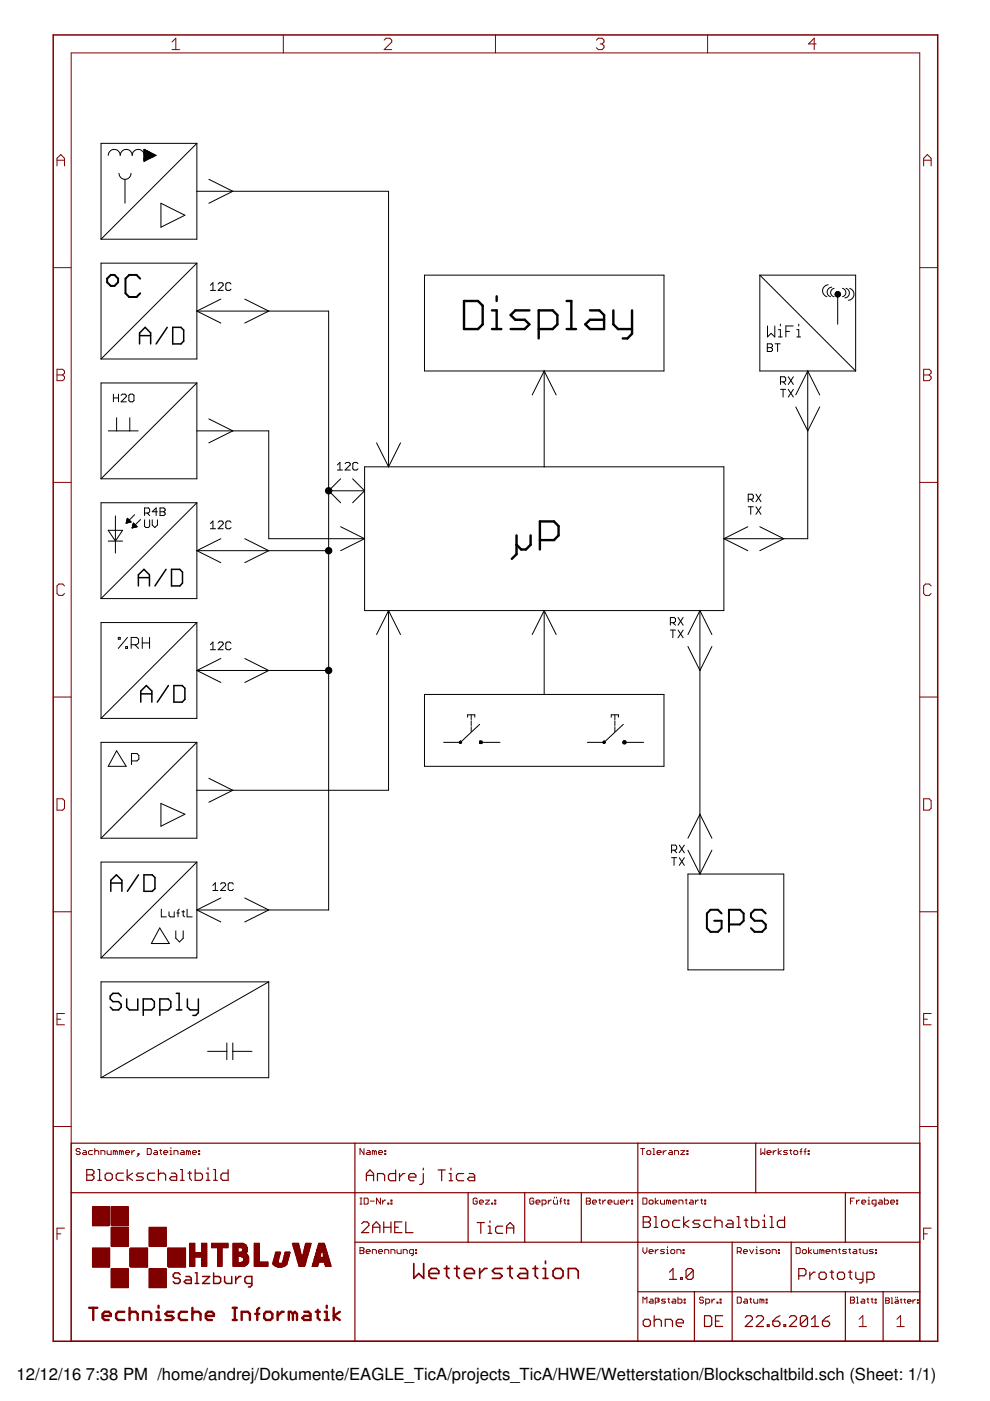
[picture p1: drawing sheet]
<svg xmlns="http://www.w3.org/2000/svg" width="210mm" height="297mm" viewBox="0 0 210 297" stroke-linecap="round" stroke-linejoin="round" font-family="sans-serif">
<defs><g id="words">
<g font-size="3.5">
<text x="3.5" y="292.5">12/12/16</text>
<text x="18.2" y="292.5">7:38 PM /home/andrej/Dokumente/EAGLE_TicA/projects_TicA/HWE/Wetterstation/Blockschaltbild.sch (Sheet: 1/1)</text>
</g>
</g></defs>
<g fill="none" stroke="#800000" stroke-width=".25">
<path d="M15.1 242.4h179.9v42h-179.9zM15.1 252.9h179.9M18.4 248h1.1l.4 .3v.4l-.4 .4 .4 .4v.4l-.4 .4h-1.1zM18.4 249.1h1.1M20.7 248h.4v2.3M20.7 250.3h.8M22.7 248.7h.7l.4 .4v.8l-.4 .4h-.7l-.4-.4v-.8zM26.2 248.7h-1.2l-.4 .4v.8l.4 .4h1.2M27 248v2.3M28.1 248.7l-1.1 .8 1.1 .8M30.4 248.7h-1.1l-.4 .4 .4 .4h.8l.3 .4-.3 .4h-1.2M32.8 248.7h-1.2l-.3 .4v.8l.3 .4h1.2"/>
<path d="M33.6 249.1l.4-.4h.7l.4 .4v1.2M33.6 248v2.3M36.3 248.7h.8l.4 .4v1.2h-1.2l-.4-.4 .4-.4h1.2M38.3 248h.4v2.3M38.3 250.3h.7M39.8 248.7h.8M40.2 248.3v1.6l.4 .4M41.4 248v2.3h1.1l.4-.4v-.8l-.4-.4h-1.1M43.7 250.3h.8M43.7 248.7h.4v1.6M44.1 247.6v.4M45.3 248h.4v2.3"/>
<path d="M45.3 250.3h.8M48.4 248v2.3h-1.2l-.4-.4v-.8l.4-.4h1.2M75.2 242.4v42M76.7 259.4l.4-.3h.7l.4 .3v.4l-1.5 1.5h1.5M77.7 250.3v-1.5l.7-.7 .8 .7v1.5M77.7 249.2h1.5M80 250.3v-1.5h1.2l.4 .4v1.1M81.4 259.1v2.2M82.9 259.1v2.2M83.9 248.1v2.2h-1.2l-.3-.3v-.8l.3-.4h1.2M84.7 248.8v1.5M85.2 259.1h-1.5v2.2h1.5"/>
<path d="M85.9 248.8h-.4l-.8 .8M86 259.1v2.2h1.6M86.7 249.6h1.5v-.4l-.4-.4h-.8l-.3 .4v.8l.3 .3h.8M89.7 248.8v1.9l-.3 .4h-.4M89.7 247.7v.4M92.9 248.1h1.5M93.6 248.1v2.2M95.2 248.8h.4v1.5M95.2 250.3h.8M95.6 247.7v.4M98.3 248.8h-1.1l-.4 .4v.8l.4 .3h1.1M99.3 252.9v10.5"/>
<path d="M99.5 248.8h.8l.3 .4v1.1h-1.1l-.4-.3 .4-.4h1.1M101.2 259.2h1.5M101.9 259.2v2.3M103.5 260h.4v1.5M103.9 258.8v.4M106.6 260h-1.1l-.4 .3v.8l.4 .4h1.1M111.3 252.9v10.5M123.3 252.9v10.5M135.2 242.4v42M136.4 258h1.1l.4 .3v.4l-.4 .4 .4 .4v.4l-.4 .3h-1.1zM136.4 259.1h1.1M138.7 258h.4v2.2"/>
<path d="M140.3 259.1l.4-.4h.7l.4 .4v.8l-.4 .3h-.7l-.4-.3zM144.1 258.7h-1.1l-.4 .4v.8l.4 .3h1.1M144.9 258v2.2M146.1 258.7l-1.2 .8 1.2 .7M148.4 258.7h-1.1l-.4 .4 .4 .4h.7l.4 .4-.4 .3h-1.1M150.7 258.7h-1.1l-.4 .4v.8l.4 .3h1.1M151.6 259.1l.4-.4h.7l.4 .4v1.1M151.6 258v2.2M154.3 258.7h.7l.4 .4v1.1h-1.1l-.4-.3 .4-.4h1.1M156.3 258h.3v2.2M157.8 258.7h.8M158.2 258.3v1.6l.4 .3"/>
<path d="M159.4 258v2.2h1.1l.4-.3v-.8l-.4-.4h-1.1M160.2 242.4v10.5M161.7 258.7h.4v1.5M162.1 257.6v.4M163.3 258h.3v2.2M166.3 258v2.2h-1.1l-.4-.3v-.8l.4-.4h1.1M179.2 252.9v10.5M62 263.7h1.3l.7 2.9h.1l.7-2.9h1.2l-1.5 4.8h-1.1zM62.2 263.8l.8 2.7M67.6 263.7h1.2l1.4 4.8h-1.2l-.2-.9h-1.2l-.2 .9h-1.2zM67.9 266.6l.2-1.1h.4l.2 1.4M68.6 265.4l.1 .6v-.5h.4l.2 .4-.3 .1v-.3"/>
<path d="M75.2 263.4h119.8M79 261.3v-1.5l.8-.7 .7 .7v1.5M79 260.2h1.5M81.4 260.2h1.5M83.7 260.2h.8M103.5 261.5h.8M107.4 261.5v-1.5l.8-.8 .7 .8v1.5M107.4 260.3h1.5M135.2 273.9h59.8M136.8 279.7h.7l.4 .4v.8l-.4 .3h-.7l-.4-.3v-.8zM138.7 260.2h.8M138.7 279v2.2"/>
<path d="M141.9 269.7l.8-.7v2.3M141.9 271.3h1.6M144.3 270.9h.4v.4h-.4zM147 269.3v1.6l-.4 .4h-.8l-.3-.4M147 269.3l-.4-.3h-.8l-.3 .3v1.6M147 269.3l-1.5 1.6M147.2 273.9v10.5M149.4 279h1.1l.4 .3v1.6l-.4 .3h-1.1zM153.2 279h-1.5v2.2h1.5M155.2 263.4v21M156.3 260.2h.7M158 279.3l.4-.3h.8l.3 .3v.4l-1.5 1.5h1.5"/>
<path d="M160.3 279.3l.4-.3h.8l.4 .3v.4l-1.6 1.5h1.6M161.7 260.2h.8M163.3 260.2h.7M165.4 279l-.8 .3-.7 .8M167.4 279.3l.3-.3h.8l.4 .3v.4l-1.5 1.5h1.5M167.7 263.4v10.5M169.4 270.5h1.1l.4-.4v-.8l-.4-.3h-1.1v2.3M171.2 279.3v1.6l-.4 .3h-.7l-.4-.3M171.2 279.3l-.4-.3h-.7l-.4 .3v1.6M171.2 279.3l-1.5 1.6M171.7 269.7v1.6M172 279.7l.8-.7v2.2"/>
<path d="M172.8 269.7h-.3l-.8 .8M174 269.7h.8l.4 .4v.8l-.4 .4h-.8l-.3-.4v-.8zM175.9 279l-.8 .3-.7 .8M176 269.7h.7M176.4 269.3v1.6l.3 .4M177.9 269.7h.8l.4 .4v.8l-.4 .4h-.8l-.4-.4v-.8zM179.2 273.9v10.5M179.9 269.7h.7M180.3 269.3v1.6l.3 .4M181.4 269.7v1.2l.4 .4h1.2M183 269.7v1.9l-.4 .4h-.4M183.8 271.3h1.1l.4-.4v-.8l-.4-.4h-1.1v2.3"/>
<path d="M187.2 273.9v10.5M138.7 280.1l.4-.4h.7l.4 .4v1.1M141.1 281.2v-1.5h1.1l.4 .4v1.1M143.4 280.5h1.5v-.4l-.4-.4h-.7l-.4 .4v.8l.4 .3h.7M151.7 280.1h.8M162.7 280.9h.4v.3h-.4zM163.9 280.1h1.1l.4 .4v.4l-.4 .3h-.8l-.3-.3zM166.2 280.9h.4v.3h-.4zM172 281.2h1.6M174.4 280.1h1.1l.4 .4v.4l-.4 .3h-.7l-.4-.3z"/>
</g>
<g fill="none" stroke="#800000" stroke-width=".21">
<path d="M36.5 8.9l.8-.8v2.4M36.5 10.5h1.6M60.1 7.4v3.8M81.4 8.5l.5-.4h.8l.4 .4v.4l-1.7 1.6h1.7M105.1 7.4v3.8M126.4 8.5l.5-.4h.8l.4 .4v.4l-.4 .4M127.3 9.3h.4M127.7 9.3l.4 .4v.4l-.4 .4h-.8l-.5-.4M150 7.4v3.8M173 9.3h-1.6l1.2-1.2v2.4M12.1 35.2v-1.6l.8-.8 .8 .8v1.6M12.1 34h1.6"/>
<path d="M195.8 34h1.6M195.8 35.2v-1.6l.8-.8 .8 .8v1.6M11.3 56.7h3.8M195 56.7h3.8M12.1 78.3h1.2l.4 .4v.4l-.4 .4 .4 .4v.4l-.4 .4h-1.2zM12.1 79.5h1.2M195.8 78.3h1.2l.4 .4v.4l-.4 .4 .4 .4v.4l-.4 .4h-1.2zM195.8 79.5h1.2M11.3 102.3h3.8M195 102.3h3.8M13.7 124.2l-.4-.4h-.8l-.4 .4v1.6l.4 .4h.8l.4-.4M197.4 124.2l-.4-.4h-.8l-.4 .4v1.6l.4 .4h.8l.4-.4"/>
<path d="M11.3 147.8h3.8M195 147.8h3.8M12.1 169.4h1.2l.4 .4v1.6l-.4 .4h-1.2zM195.8 169.4h1.2l.4 .4v1.6l-.4 .4h-1.2zM11.3 193.3h3.8M195 193.3h3.8M12.1 216.1h.8M13.7 214.9h-1.6v2.4h1.6M195.8 216.1h.8M197.4 214.9h-1.6v2.4h1.6M11.3 238.8h3.8M195 238.8h3.8"/>
<path d="M17 243.7l-.2-.2h-.4l-.2 .2 .2 .5h.4l.2 .2-.2 .4h-.4l-.2-.2M17.7 243.9h.4l.2 .3v.6h-.6l-.2-.2 .2-.2h.6M19.6 243.9h-.6l-.2 .3v.4l.2 .2h.6M20.1 244.2l.2-.3h.4l.2 .3v.6M20.1 243.5v1.3M21.4 244.8v-.9h.6l.2 .3v.6M22.7 243.9v.7l.2 .2h.7v-.9M24.4 244.2l-.4-.3v.9M24.4 244.2v.6M24.4 244.2l.3-.3 .2 .3v.6M25.7 244.2l-.4-.3v.9M25.7 244.2v.6"/>
<path d="M25.7 244.2l.3-.3 .2 .3v.6M26.6 244.4h.9l-.2-.5h-.5l-.2 .3v.4l.2 .2h.5M27.9 243.9v.9M28.6 243.9h-.2l-.5 .5M29.3 244.6h.2v.2h-.2zM29.5 244.8l-.5 .4M31.2 243.5h.7l.2 .2v.9l-.2 .2h-.7zM32.7 243.9h.5l.2 .3v.6h-.7l-.2-.2 .2-.2h.7M33.8 243.9h.5M34.1 243.7v.9l.2 .2M34.7 244.4h.9l-.3-.5h-.4l-.2 .3v.4l.2 .2h.4M36 244.8h.4"/>
<path d="M36 243.9h.2v.9M36.2 243.3v.2M36.9 244.8v-.9h.6l.2 .3v.6M38.4 243.9h.4l.3 .3v.6h-.7l-.2-.2 .2-.2h.7M39.9 244.2l-.4-.3v.9M39.9 244.2v.6M39.9 244.2l.3-.3 .2 .3v.6M40.8 244.4h.9l-.3-.5h-.4l-.2 .3v.4l.2 .2h.4M42.1 243.9h.2v.3h-.2zM42.1 244.6h.2v.2h-.2zM76.3 255.3h.5M76.3 254h.5"/>
<path d="M76.5 254v1.3M77.2 243.5v1.3l-.9-1.3v1.3M77.2 254h.7l.2 .2v.9l-.2 .2h-.7zM77.9 243.9h.4l.2 .3v.6h-.6l-.3-.2 .3-.2h.6M78.5 254.7h.9M79.4 244.2l-.4-.3v.9M79.4 244.2v.6M79.4 244.2l.2-.3 .2 .3v.6M80.3 244.4h.8l-.2-.5h-.4l-.2 .3v.4l.2 .2h.4M80.7 254v1.3l-.9-1.3v1.3M81.1 254.4v.9M81.6 243.9h.2v.3h-.2z"/>
<path d="M81.6 244.6h.2v.2h-.2zM81.8 254.4h-.2l-.5 .5M82.2 255.1h.2v.2h-.2zM82.9 255.1h.2v.2h-.2zM82.9 254.4h.2v.3h-.2zM101.2 254.2l-.2-.2h-.5l-.2 .2v.9l.2 .2h.5l.2-.2v-.4h-.4M101.6 254.9h.9l-.2-.5h-.4l-.3 .3v.4l.3 .2h.4M103 254.4h.8l-.8 .9h.8M104.2 255.1h.3v.2h-.3zM104.9 255.1h.2v.2h-.2zM104.9 254.4h.2v.3h-.2zM113.2 254.2l-.2-.2h-.5l-.2 .2v.9l.2 .2h.5l.2-.2v-.4h-.4"/>
<path d="M113.6 254.9h.9l-.2-.5h-.4l-.3 .3v.4l.3 .2h.4M114.9 255.3h.7l.2-.2v-.4l-.2-.3h-.7v1.3M116.2 254.4v.9M116.9 254.4h-.2l-.5 .5M117.3 254.4v.7l.3 .2h.6v-.9M117.6 253.8v.2M118 253.8v.2M118.7 254.7h.4M119.1 254l-.2 .2v1.1M119.5 254.4h.5M119.7 254.2v.9l.3 .2M120.4 255.1h.2v.2h-.2z"/>
<path d="M120.4 254.4h.2v.3h-.2zM124.3 254h.7l.2 .2-.2 .5 .2 .4-.2 .2h-.7zM124.3 254.7h.7M125.6 254.9h.9l-.2-.5h-.5l-.2 .3v.4l.2 .2h.5M126.9 254.4h.5M127.1 254.2v.9l.3 .2M127.8 254.4v.9M128.4 254.4h-.2l-.4 .5M128.9 254.9h.9l-.3-.5h-.4l-.2 .3v.4l.2 .2h.4M130.2 254.4v.7l.2 .2h.7v-.9M131.5 254.9h.9l-.2-.5h-.5l-.2 .3v.4l.2 .2h.5M132.8 254.4v.9"/>
<path d="M133.5 254.4h-.2l-.5 .5M133.9 255.1h.2v.2h-.2zM133.9 254.4h.2v.3h-.2zM135.8 243.5h.9M136.2 243.5v1.3M136.3 254h.6l.3 .2v.9l-.3 .2h-.6zM137.4 243.9h.4l.2 .3v.4l-.2 .2h-.4l-.3-.2v-.4zM137.6 254.7l.2-.3h.5l.2 .3v.4l-.2 .2h-.5l-.2-.2zM138.4 243.5h.2v1.3M138.4 244.8h.5M138.9 254v1.3M139.3 244.4h.9l-.2-.5h-.5l-.2 .3v.4l.2 .2h.5"/>
<path d="M139.6 254.4l-.7 .5 .7 .4M140 254.4v.7l.3 .2h.6v-.9M140.6 243.9v.9M141.3 243.9h-.2l-.5 .5M141.8 254.7l-.5-.3v.9M141.8 254.7v.6M141.8 254.7l.2-.3 .2 .3v.6M141.9 243.9h.4l.3 .3v.6h-.7l-.2-.2 .2-.2h.7M142.6 254.9h.9l-.2-.5h-.4l-.3 .3v.4l.3 .2h.4M143 244.8v-.9h.7l.2 .3v.6M144 255.3v-.9h.6l.2 .3v.6M144.3 243.9h.9l-.9 .9h.9"/>
<path d="M145.3 254.4h.4M145.5 254.2v.9l.2 .2M145.6 243.9h.3v.3h-.3zM145.6 244.6h.3v.2h-.3zM146.3 254.4h.5l.2 .3v.6h-.7l-.2-.2 .2-.2h.7M147.4 254.4v.9M148.1 254.4h-.2l-.5 .5M148.5 254.4h.5M148.8 254.2v.9l.2 .2M149.4 255.1h.2v.2h-.2zM149.4 254.4h.2v.3h-.2zM161.3 243.5v1.3l.4-.4 .5 .4v-1.3"/>
<path d="M162.6 244.4h.9l-.2-.5h-.5l-.2 .3v.4l.2 .2h.5M163.9 243.9v.9M164.6 243.9h-.2l-.5 .5M165 243.5v1.3M165.7 243.9l-.7 .5 .7 .4M167 243.9h-.7l-.2 .3 .2 .2h.5l.2 .2-.2 .2h-.7M167.4 243.9h.5M167.6 243.7v.9l.3 .2M168.5 243.9h.4l.2 .3v.4l-.2 .2h-.4l-.2-.2v-.4zM169.6 244.2h.4M170 243.5l-.2 .2v1.1M170.5 244.2h.4"/>
<path d="M170.9 243.5l-.2 .2v1.1M171.3 243.9h.3v.3h-.3zM171.3 244.6h.3v.2h-.3zM180.3 254.7h.4M181.2 254h-.9v1.3M181.6 254.4v.9M182.2 254.4h-.2l-.4 .5M182.7 254.9h.9l-.3-.5h-.4l-.2 .3v.4l.2 .2h.4M184 255.3h.4M184 254.4h.2v.9M184.2 253.8v.2M185.7 255.3h-.6l-.2-.2v-.4l.2-.3h.6v1.1l-.4 .2"/>
<path d="M186.4 254.4h.4l.2 .3v.6h-.6l-.2-.2 .2-.2h.6M187.5 254v1.3h.7l.2-.2v-.4l-.2-.3h-.7M188.8 254.9h.9l-.2-.5h-.5l-.2 .3v.4l.2 .2h.5M190.1 255.1h.2v.2h-.2zM190.1 254.4h.2v.3h-.2zM12.1 261.6h.8M13.7 260.4h-1.6v2.4M58.5 265.5l-.7 2.5a2.09 2.09 0 0 0 3.1 .1l.6-2.5M58.5 266l-.6 1.9 .4 .4-.3-.4M59 267.5v.2M59.5 265.5l-.5 2M60 267.4a.5 .5 0 0 1-.5 .5 .5 .5 0 0 1-.5-.4"/>
<path d="M60.5 265.5l-.5 2M60.7 267.7l-.8 .1h.8M61.5 265.7l-1 2.6 .2-.1 .2-.5-.5 .5 .1 .2-.5 .2-1.2-.1M76.3 264.5h.7l.2 .2-.2 .5 .2 .4-.2 .2h-.7zM76.3 265.2h.7M77.6 265.4h.9l-.2-.5h-.4l-.3 .3v.4l.3 .2h.4M79 265.8v-.9h.6l.2 .3v.6M80.3 265.4h.8l-.2-.5h-.4l-.2 .3v.4l.2 .2h.4M81.6 265.8v-.9h.6l.2 .3v.6M82.9 265.8v-.9h.6l.2 .3v.6M84.2 264.9v.7l.2 .2h.6v-.9M85.5 265.8v-.9h.6l.2 .3v.6"/>
<path d="M87.7 265.8h-.7l-.2-.2v-.4l.2-.3h.7v1.1l-.5 .2M88.1 265.6h.2v.2h-.2zM88.1 264.9h.2v.3h-.2zM136.3 264.5v.9l.4 .4 .5-.4v-.9M136.3 276.3v-1.3l.4 .4 .5-.4v1.3M137.6 265.4h.9l-.2-.5h-.5l-.2 .3v.4l.2 .2h.5M137.8 275.4h.5l.2 .3v.6h-.7l-.2-.2 .2-.2h.7M138.9 264.9v.9M139.4 275.7h.2M139.6 275.7l.2-.3-.2-.2h-.7v1.3M139.6 264.9h-.2l-.5 .5M139.6 275.7l.2 .2-.2 .2h-.7"/>
<path d="M140.9 264.9h-.6l-.3 .3 .9 .4-.2 .2h-.7M141.1 275.4h-.6l-.2 .3 .8 .4-.2 .2h-.6M141.3 265.8h.5M141.3 264.9h.2v.9M141.5 264.3v.2M141.6 275.4h.4M141.8 275.2v.9l.2 .2M142.4 264.9h.5l.2 .3v.4l-.2 .2h-.5l-.2-.2v-.4zM142.6 275.4h.5l.2 .3v.6h-.7l-.2-.2 .2-.2h.7M143.5 265.8v-.9h.7l.2 .3v.6M143.7 275v1.3h.7l.2-.2v-.4l-.2-.3h-.7M144.8 264.9h.2v.3h-.2z"/>
<path d="M144.8 265.6h.2v.2h-.2zM145.1 275.4h.2v.3h-.2zM145.1 276.1h.2v.2h-.2zM149.2 275.2l-.3-.2h-.4l-.2 .4 .2 .3h.4l.3 .4-.3 .2h-.4l-.2-.2M149.6 276.3h.7l.2-.2v-.4l-.2-.3h-.7v1.3M150.9 275.4v.9M151.6 275.4h-.2l-.5 .5M152 276.1h.2v.2h-.2zM152.7 275.4h.2v.3h-.2zM152.7 276.1h.2v.2h-.2zM156.3 265.4h.7l.2-.2v-.5l-.2-.2h-.7v1.3M156.3 275h.7l.2 .2v.9l-.2 .2h-.7z"/>
<path d="M156.7 265.4l.5 .4M157.6 265.4h.9l-.2-.5h-.5l-.2 .3v.4l.2 .2h.5M157.8 275.4h.5l.2 .3v.6h-.7l-.2-.2 .2-.2h.7M158.9 264.9l.5 .9 .4-.9M158.9 275.4h.5M159.2 275.2v.9l.2 .2M159.8 275.4v.7l.2 .2h.7v-.9M160.3 265.8h.4M160.3 264.9h.2v.9M160.5 264.3v.2M161.5 275.7l-.4-.3v.9M161.5 275.7v.6"/>
<path d="M161.5 275.7l.3-.3 .2 .3v.6M162 264.9h-.7l-.2 .3 .9 .4-.2 .2h-.7M162.4 275.4h.2v.3h-.2zM162.4 276.1h.2v.2h-.2zM162.6 264.9h.5l.2 .3v.4l-.2 .2h-.5l-.2-.2v-.4zM163.7 265.8v-.9h.7l.2 .3v.6M165 265.6h.2v.2h-.2zM165 264.9h.2v.3h-.2zM168.8 264.5h.6l.3 .2v.9l-.3 .2h-.6zM170.1 265.2l.2-.3h.5l.2 .3v.4l-.2 .2h-.5l-.2-.2zM171.4 264.5v1.3M172.1 264.9l-.7 .5 .7 .4"/>
<path d="M172.5 264.9v.7l.2 .2h.7v-.9M174.2 265.2l-.4-.3v.9M174.2 265.2v.6M174.2 265.2l.3-.3 .2 .3v.6M175.1 265.4h.9l-.2-.5h-.5l-.2 .3v.4l.2 .2h.5M176.4 265.8v-.9h.7l.2 .3v.6M177.8 264.9h.4M178 264.7v.9l.2 .2M179.5 264.9h-.7l-.2 .3 .9 .4-.2 .2h-.7M179.9 264.9h.5M180.1 264.7v.9l.3 .2M180.3 275h.7l.2 .2-.2 .5 .2 .4-.2 .2h-.7z"/>
<path d="M180.3 275.7h.7M181 264.9h.4l.3 .3v.6h-.7l-.2-.2 .2-.2h.7M181.6 276.3h.4M181.6 275h.2v1.3M182.1 264.9h.4M182.2 279.7l.7-.8v2.4M182.3 264.7v.9l.2 .2M182.7 275.4h.4l.2 .3v.6h-.6l-.2-.2 .2-.2h.6M183 264.9v.7l.2 .2h.7v-.9M183.8 275.4h.4M184 275.2v.9l.2 .2M184.7 275.4h.4"/>
<path d="M184.9 275.2v.9l.2 .2M185.1 264.9h-.6l-.2 .3 .8 .4-.2 .2h-.6M185.5 275.4h.3v.3h-.3zM185.5 276.1h.3v.2h-.3zM185.6 265.6h.2v.2h-.2zM185.6 264.9h.2v.3h-.2zM187.8 275.2h.6l.2 .2-.2 .3 .2 .4-.2 .2h-.6zM187.8 275.7h.6M189 275.2h.1v1.1M189 276.3h.3M189.9 275.6l.6 .1v.6h-.6l-.2-.2 .2-.2h.6M189.9 275v.2"/>
<path d="M190.2 279.7l.7-.8v2.4M190.3 275v.2M190.9 275.6h.3M191.1 275.4v.7l.1 .2M191.6 275.6h.4M191.8 275.4v.7l.2 .2M192.4 275.9h.7l-.1-.3h-.4l-.2 .1v.4l.2 .2h.4M193.5 275.6v.7M194.1 275.6l-.6 .3M194.5 276.1h.2v.2h-.2zM194.5 275.6h.2v.1h-.2zM195.8 261.6h.8"/>
<path d="M197.4 260.4h-1.6v2.4M15.1 284.4v-273.2h179.9v273.2M182.2 281.3h1.5M190.2 281.3h1.5"/>
</g>
<g fill="#800000" stroke="#800000" stroke-width=".21">
<path d="M23.7 272.9h3.5v.1h-3.5z"/>
<path d="M31.7 272.9h3.6v.1h-3.6z"/>
<path d="M23.6 272.9l.1 .1z"/>
<path d="M31.6 272.9l.1 .1z"/>
<path d="M23.7 272.8h3.5v.1h-3.5z"/>
<path d="M31.7 272.8h3.6v.1h-3.6z"/>
<path d="M23.6 272.8l.1 .1z"/>
<path d="M31.6 272.8l.1 .1z"/>
<path d="M23.7 272.6h3.5v.2h-3.5z"/>
<path d="M31.7 272.6h3.6v.2h-3.6z"/>
<path d="M23.6 272.6l.1 .2z"/>
<path d="M31.6 272.6l.1 .2z"/>
<path d="M23.7 272.5h3.5v.1h-3.5z"/>
<path d="M31.7 272.5h3.6v.1h-3.6z"/>
<path d="M23.6 272.5l.1 .1z"/>
<path d="M31.6 272.5l.1 .1z"/>
<path d="M23.7 272.4h3.5v.1h-3.5z"/>
<path d="M31.7 272.4h3.6v.1h-3.6z"/>
<path d="M23.6 272.4l.1 .1z"/>
<path d="M31.6 272.4l.1 .1z"/>
<path d="M23.7 272.2h3.5v.1h-3.5z"/>
<path d="M31.7 272.2h3.6v.1h-3.6z"/>
<path d="M23.6 272.2l.1 .1z"/>
<path d="M31.6 272.2l.1 .1z"/>
<path d="M23.7 272.1h3.5v.1h-3.5z"/>
<path d="M31.7 272.1h3.6v.1h-3.6z"/>
<path d="M23.6 272.1l.1 .1z"/>
<path d="M31.6 272.1l.1 .1z"/>
<path d="M23.7 271.9h3.5v.2h-3.5z"/>
<path d="M31.7 271.9h3.6v.2h-3.6z"/>
<path d="M23.6 271.9l.1 .2z"/>
<path d="M31.6 271.9l.1 .2z"/>
<path d="M23.7 271.8h3.5v.1h-3.5z"/>
<path d="M31.7 271.8h3.6v.1h-3.6z"/>
<path d="M23.6 271.8l.1 .1z"/>
<path d="M31.6 271.8l.1 .1z"/>
<path d="M23.7 271.6h3.5v.2h-3.5z"/>
<path d="M31.7 271.6h3.6v.2h-3.6z"/>
<path d="M23.6 271.6l.1 .2z"/>
<path d="M31.6 271.6l.1 .2z"/>
<path d="M23.7 271.5h3.5v.1h-3.5z"/>
<path d="M31.7 271.5h3.6v.1h-3.6z"/>
<path d="M23.6 271.5l.1 .1z"/>
<path d="M31.6 271.5l.1 .1z"/>
<path d="M23.7 271.4h3.5v.1h-3.5z"/>
<path d="M31.7 271.4h3.6v.1h-3.6z"/>
<path d="M23.6 271.4l.1 .1z"/>
<path d="M31.6 271.4l.1 .1z"/>
<path d="M23.7 271.2h3.5v.1h-3.5z"/>
<path d="M31.7 271.2h3.6v.1h-3.6z"/>
<path d="M23.6 271.2l.1 .1z"/>
<path d="M31.6 271.2l.1 .1z"/>
<path d="M23.7 271.1h3.5v.1h-3.5z"/>
<path d="M31.7 271.1h3.6v.1h-3.6z"/>
<path d="M23.6 271.1l.1 .1z"/>
<path d="M31.6 271.1l.1 .1z"/>
<path d="M23.7 270.9h3.5v.2h-3.5z"/>
<path d="M31.7 270.9h3.6v.2h-3.6z"/>
<path d="M23.6 270.9l.1 .2z"/>
<path d="M31.6 270.9l.1 .2z"/>
<path d="M23.7 270.8h3.5v.1h-3.5z"/>
<path d="M31.7 270.8h3.6v.1h-3.6z"/>
<path d="M23.6 270.8l.1 .1z"/>
<path d="M31.6 270.8l.1 .1z"/>
<path d="M23.7 270.7h3.5v.1h-3.5z"/>
<path d="M31.7 270.7h3.6v.1h-3.6z"/>
<path d="M23.6 270.7l.1 .1z"/>
<path d="M31.6 270.7l.1 .1z"/>
<path d="M23.7 270.5h3.5v.1h-3.5z"/>
<path d="M31.7 270.5h3.6v.1h-3.6z"/>
<path d="M23.6 270.5l.1 .1z"/>
<path d="M31.6 270.5l.1 .1z"/>
<path d="M23.7 270.4h3.5v.1h-3.5z"/>
<path d="M31.7 270.4h3.6v.1h-3.6z"/>
<path d="M23.6 270.4l.1 .1z"/>
<path d="M31.6 270.4l.1 .1z"/>
<path d="M23.7 270.2h3.5v.2h-3.5z"/>
<path d="M31.7 270.2h3.6v.2h-3.6z"/>
<path d="M23.6 270.2l.1 .2z"/>
<path d="M31.6 270.2l.1 .2z"/>
<path d="M23.7 270.1h3.5v.1h-3.5z"/>
<path d="M31.7 270.1h3.6v.1h-3.6z"/>
<path d="M23.6 270.1l.1 .1z"/>
<path d="M31.6 270.1l.1 .1z"/>
<path d="M23.7 269.9h3.5v.2h-3.5z"/>
<path d="M31.7 269.9h3.6v.2h-3.6z"/>
<path d="M23.6 269.9l.1 .2z"/>
<path d="M31.6 269.9l.1 .2z"/>
<path d="M23.7 269.8h3.5v.1h-3.5z"/>
<path d="M31.7 269.8h3.6v.1h-3.6z"/>
<path d="M23.6 269.8l.1 .1z"/>
<path d="M31.6 269.8l.1 .1z"/>
<path d="M23.7 269.7h3.5v.1h-3.5z"/>
<path d="M31.7 269.7h3.6v.1h-3.6z"/>
<path d="M23.6 269.7l.1 .1z"/>
<path d="M31.6 269.7l.1 .1z"/>
<path d="M23.7 269.5h3.5v.1h-3.5z"/>
<path d="M31.7 269.5h3.6v.1h-3.6z"/>
<path d="M23.6 269.5l.1 .1z"/>
<path d="M31.6 269.5l.1 .1z"/>
<path d="M23.7 269.4h3.5v.1h-3.5z"/>
<path d="M31.7 269.4h3.6v.1h-3.6z"/>
<path d="M23.6 269.4l.1 .1z"/>
<path d="M31.6 269.4l.1 .1z"/>
<path d="M23.7 269.2h3.5v.2h-3.5z"/>
<path d="M31.7 269.2h3.6v.2h-3.6z"/>
<path d="M23.6 269.2l.1 .2z"/>
<path d="M31.6 269.2l.1 .2z"/>
<path d="M23.7 269.1h3.5v.1h-3.5z"/>
<path d="M31.7 269.1h3.6v.1h-3.6z"/>
<path d="M23.6 269.1l.1 .1z"/>
<path d="M31.6 269.1l.1 .1z"/>
<path d="M23.7 269h3.5v.1h-3.5z"/>
<path d="M31.7 269h3.4v.1h-3.4z"/>
<path d="M35.1 269l.2 .1z"/>
<path d="M23.6 269l.1 .1z"/>
<path d="M31.6 269l.1 .1z"/>
<path d="M27.6 268.5h3.6v.2h-3.6z"/>
<path d="M59.1 268.5h.3v.2h-.3z"/>
<path d="M19.6 268.5h3.5v.2h-3.5z"/>
<path d="M31.2 268.5l.1 .2z"/>
<path d="M35.7 268.5h3.5v.2h-3.5z"/>
<path d="M59 268.5l.1 .2z"/>
<path d="M59.4 268.5l.1 .2z"/>
<path d="M23.1 268.5l.2 .2z"/>
<path d="M39.2 268.5l.1 .2z"/>
<path d="M58.8 268.5l.1 .2z"/>
<path d="M59.5 268.5l.2 .2z"/>
<path d="M58.8 268.4h1v.1h-1z"/>
<path d="M40.3 268.4h.9v.1h-.9z"/>
<path d="M42.9 268.4h.8v.1h-.8z"/>
<path d="M46.1 268.4h.9v.1h-.9z"/>
<path d="M49.5 268.4h1.7v.1h-1.7z"/>
<path d="M54 268.4h2.7v.1h-2.7z"/>
<path d="M63.6 268.4h.9v.1h-.9z"/>
<path d="M66.3 268.4h.8v.1h-.8z"/>
<path d="M69.1 268.4h.9v.1h-.9z"/>
<path d="M51.2 268.4l.1 .1z"/>
<path d="M58.7 268.4l.1 .1z"/>
<path d="M70 268.4l.1 .1z"/>
<path d="M27.6 268.4h3.6v.1h-3.6z"/>
<path d="M47 268.4l.1 .1z"/>
<path d="M51.4 268.4l.1 .1z"/>
<path d="M63.5 268.4l.1 .1z"/>
<path d="M42.7 268.4l.2 .1z"/>
<path d="M49.4 268.4l.1 .1z"/>
<path d="M53.9 268.4l.1 .1z"/>
<path d="M59.8 268.4l.1 .1z"/>
<path d="M67.1 268.4l.2 .1z"/>
<path d="M51.5 268.4l.1 .1z"/>
<path d="M64.5 268.4l.1 .1z"/>
<path d="M19.6 268.4h3.5v.1h-3.5z"/>
<path d="M35.7 268.4h3.5v.1h-3.5z"/>
<path d="M40.2 268.4l.1 .1z"/>
<path d="M58.5 268.4l.2 .1z"/>
<path d="M51.6 268.4l.2 .1z"/>
<path d="M31.2 268.4l.1 .1z"/>
<path d="M60 268.4l.1 .1z"/>
<path d="M69 268.4l.1 .1z"/>
<path d="M23.1 268.4l.2 .1z"/>
<path d="M39.2 268.4l.1 .1z"/>
<path d="M66.2 268.4l.1 .1z"/>
<path d="M41.2 268.4l.1 .1z"/>
<path d="M51.8 268.4l.1 .1z"/>
<path d="M56.7 268.4l.1 .1z"/>
<path d="M58.4 268.4l.1 .1z"/>
<path d="M27.5 268.4l.1 .1z"/>
<path d="M35.6 268.4l.1 .1z"/>
<path d="M43.7 268.4l.2 .1z"/>
<path d="M60.1 268.4l.1 .1z"/>
<path d="M40.3 268.2h.9v.2h-.9z"/>
<path d="M42.9 268.2h.8v.2h-.8z"/>
<path d="M46.1 268.2h.9v.2h-.9z"/>
<path d="M49.5 268.2h2.4v.2h-2.4z"/>
<path d="M54 268.2h2.7v.2h-2.7z"/>
<path d="M58.4 268.2h1.7v.2h-1.7z"/>
<path d="M63.5 268.2h1.1v.2h-1.1z"/>
<path d="M66.4 268.2h.9v.2h-.9z"/>
<path d="M69.1 268.2h.9v.2h-.9z"/>
<path d="M47 268.2l.1 .2z"/>
<path d="M60.1 268.2l.1 .2z"/>
<path d="M66.3 268.2l.1 .2z"/>
<path d="M49.4 268.2l.1 .2z"/>
<path d="M27.6 268.2h3.6v.2h-3.6z"/>
<path d="M42.7 268.2l.2 .2z"/>
<path d="M51.9 268.2l.1 .2z"/>
<path d="M53.9 268.2l.1 .2z"/>
<path d="M40.2 268.2l.1 .2z"/>
<path d="M70 268.2l.1 .2z"/>
<path d="M69 268.2l.1 .2z"/>
<path d="M19.6 268.2h3.5v.2h-3.5z"/>
<path d="M35.7 268.2h3.5v.2h-3.5z"/>
<path d="M58.3 268.2l.1 .2z"/>
<path d="M31.2 268.2l.1 .2z"/>
<path d="M60.2 268.2l.2 .2z"/>
<path d="M23.1 268.2l.2 .2z"/>
<path d="M52 268.2l.2 .2z"/>
<path d="M39.2 268.2l.1 .2z"/>
<path d="M41.2 268.2l.1 .2z"/>
<path d="M56.7 268.2l.1 .2z"/>
<path d="M43.7 268.2l.2 .2z"/>
<path d="M63.3 268.2l.2 .2z"/>
<path d="M27.5 268.2l.1 .2z"/>
<path d="M35.6 268.2l.1 .2z"/>
<path d="M40.3 268.1h.9v.1h-.9z"/>
<path d="M42.9 268.1h.8v.1h-.8z"/>
<path d="M46.1 268.1h.9v.1h-.9z"/>
<path d="M49.5 268.1h2.7v.1h-2.7z"/>
<path d="M54 268.1h2.7v.1h-2.7z"/>
<path d="M58.3 268.1h2.1v.1h-2.1z"/>
<path d="M63.5 268.1h1.1v.1h-1.1z"/>
<path d="M66.4 268.1h.9v.1h-.9z"/>
<path d="M69.1 268.1h.9v.1h-.9z"/>
<path d="M47 268.1l.1 .1z"/>
<path d="M69 268.1l.1 .1z"/>
<path d="M49.4 268.1l.1 .1z"/>
<path d="M27.6 268.1h3.6v.1h-3.6z"/>
<path d="M42.7 268.1l.2 .1z"/>
<path d="M53.9 268.1l.1 .1z"/>
<path d="M40.2 268.1l.1 .1z"/>
<path d="M60.4 268.1l.1 .1z"/>
<path d="M66.3 268.1l.1 .1z"/>
<path d="M19.6 268.1h3.5v.1h-3.5z"/>
<path d="M35.7 268.1h3.5v.1h-3.5z"/>
<path d="M52.2 268.1l.1 .1z"/>
<path d="M58.1 268.1l.2 .1z"/>
<path d="M31.2 268.1l.1 .1z"/>
<path d="M63.3 268.1l.2 .1z"/>
<path d="M70 268.1l.1 .1z"/>
<path d="M23.1 268.1l.2 .1z"/>
<path d="M64.6 268.1l.1 .1z"/>
<path d="M67.3 268.1l.1 .1z"/>
<path d="M39.2 268.1l.1 .1z"/>
<path d="M41.2 268.1l.1 .1z"/>
<path d="M56.7 268.1l.1 .1z"/>
<path d="M43.7 268.1l.2 .1z"/>
<path d="M27.5 268.1l.1 .1z"/>
<path d="M35.6 268.1l.1 .1z"/>
<path d="M40.3 268h.9v.1h-.9z"/>
<path d="M42.9 268h.8v.1h-.8z"/>
<path d="M46.1 268h.9v.1h-.9z"/>
<path d="M49.5 268h2.8v.1h-2.8z"/>
<path d="M54 268h2.7v.1h-2.7z"/>
<path d="M58.1 268h2.4v.1h-2.4z"/>
<path d="M63.5 268h1.1v.1h-1.1z"/>
<path d="M66.4 268h.9v.1h-.9z"/>
<path d="M69 268h1v.1h-1z"/>
<path d="M47 268l.1 .1z"/>
<path d="M49.4 268l.1 .1z"/>
<path d="M27.6 268h3.6v.1h-3.6z"/>
<path d="M42.7 268l.2 .1z"/>
<path d="M53.9 268l.1 .1z"/>
<path d="M40.2 268l.1 .1z"/>
<path d="M63.3 268l.2 .1z"/>
<path d="M19.6 268h3.5v.1h-3.5z"/>
<path d="M35.7 268h3.5v.1h-3.5z"/>
<path d="M52.3 268l.2 .1z"/>
<path d="M60.5 268l.1 .1z"/>
<path d="M64.6 268l.1 .1z"/>
<path d="M67.3 268l.1 .1z"/>
<path d="M31.2 268l.1 .1z"/>
<path d="M66.3 268l.1 .1z"/>
<path d="M23.1 268l.2 .1z"/>
<path d="M39.2 268l.1 .1z"/>
<path d="M41.2 268l.1 .1z"/>
<path d="M56.7 268l.1 .1z"/>
<path d="M58 268l.1 .1z"/>
<path d="M68.8 268l.2 .1z"/>
<path d="M43.7 268l.2 .1z"/>
<path d="M27.5 268l.1 .1z"/>
<path d="M35.6 268l.1 .1z"/>
<path d="M70 268l.1 .1z"/>
<path d="M40.3 267.8h.9v.1h-.9z"/>
<path d="M42.9 267.8h.8v.1h-.8z"/>
<path d="M46.1 267.8h.9v.1h-.9z"/>
<path d="M49.5 267.8h3v.1h-3z"/>
<path d="M54 267.8h2.7v.1h-2.7z"/>
<path d="M58.1 267.8h2.6v.1h-2.6z"/>
<path d="M63.5 267.8h1.1v.1h-1.1z"/>
<path d="M66.4 267.8h.9v.1h-.9z"/>
<path d="M69 267.8h.8v.1h-.8z"/>
<path d="M47 267.8l.1 .1z"/>
<path d="M63.3 267.8l.2 .1z"/>
<path d="M49.4 267.8l.1 .1z"/>
<path d="M64.6 267.8l.1 .1z"/>
<path d="M69.8 267.8l.2 .1z"/>
<path d="M27.6 267.8h3.6v.1h-3.6z"/>
<path d="M42.7 267.8l.2 .1z"/>
<path d="M53.9 267.8l.1 .1z"/>
<path d="M67.3 267.8l.1 .1z"/>
<path d="M40.2 267.8l.1 .1z"/>
<path d="M19.6 267.8h3.5v.1h-3.5z"/>
<path d="M35.7 267.8h3.5v.1h-3.5z"/>
<path d="M58 267.8l.1 .1z"/>
<path d="M68.8 267.8l.2 .1z"/>
<path d="M31.2 267.8l.1 .1z"/>
<path d="M23.1 267.8l.2 .1z"/>
<path d="M60.7 267.8l.1 .1z"/>
<path d="M52.5 267.8l.1 .1z"/>
<path d="M39.2 267.8l.1 .1z"/>
<path d="M41.2 267.8l.1 .1z"/>
<path d="M56.7 267.8l.1 .1z"/>
<path d="M43.7 267.8l.2 .1z"/>
<path d="M66.3 267.8l.1 .1z"/>
<path d="M27.5 267.8l.1 .1z"/>
<path d="M35.6 267.8l.1 .1z"/>
<path d="M40.3 267.7h.9v.1h-.9z"/>
<path d="M42.9 267.7h.8v.1h-.8z"/>
<path d="M46.1 267.7h.9v.1h-.9z"/>
<path d="M49.5 267.7h3v.1h-3z"/>
<path d="M54 267.7h2.7v.1h-2.7z"/>
<path d="M58.1 267.7h1v.1h-1z"/>
<path d="M63.3 267.7h1.4v.1h-1.4z"/>
<path d="M66.6 267.7h.8v.1h-.8z"/>
<path d="M69 267.7h.8v.1h-.8z"/>
<path d="M47 267.7l.1 .1z"/>
<path d="M49.4 267.7l.1 .1z"/>
<path d="M58 267.7l.1 .1z"/>
<path d="M60.7 267.7l.1 .1z"/>
<path d="M66.4 267.7l.2 .1z"/>
<path d="M27.6 267.7h3.6v.1h-3.6z"/>
<path d="M42.7 267.7l.2 .1z"/>
<path d="M52.5 267.7l.1 .1z"/>
<path d="M53.9 267.7l.1 .1z"/>
<path d="M40.2 267.7l.1 .1z"/>
<path d="M68.8 267.7l.2 .1z"/>
<path d="M19.6 267.7h3.5v.1h-3.5z"/>
<path d="M35.7 267.7h3.5v.1h-3.5z"/>
<path d="M69.8 267.7l.2 .1z"/>
<path d="M31.2 267.7l.1 .1z"/>
<path d="M23.1 267.7l.2 .1z"/>
<path d="M39.2 267.7l.1 .1z"/>
<path d="M41.2 267.7l.1 .1z"/>
<path d="M56.7 267.7l.1 .1z"/>
<path d="M63.2 267.7l.1 .1z"/>
<path d="M43.7 267.7l.2 .1z"/>
<path d="M27.5 267.7l.1 .1z"/>
<path d="M35.6 267.7l.1 .1z"/>
<path d="M64.7 267.7l.2 .1z"/>
<path d="M67.4 267.7l.2 .1z"/>
<path d="M40.3 267.5h.9v.2h-.9z"/>
<path d="M42.9 267.5h.8v.2h-.8z"/>
<path d="M46.1 267.5h.9v.2h-.9z"/>
<path d="M49.5 267.5h.9v.2h-.9z"/>
<path d="M51.5 267.5h1.1v.2h-1.1z"/>
<path d="M54 267.5h.9v.2h-.9z"/>
<path d="M58 267.5h.9v.2h-.9z"/>
<path d="M59.9 267.5h.9v.2h-.9z"/>
<path d="M63.3 267.5h1.4v.2h-1.4z"/>
<path d="M66.6 267.5h.8v.2h-.8z"/>
<path d="M68.8 267.5h1v.2h-1z"/>
<path d="M47 267.5l.1 .2z"/>
<path d="M49.4 267.5l.1 .2z"/>
<path d="M27.6 267.5h3.6v.2h-3.6z"/>
<path d="M42.7 267.5l.2 .2z"/>
<path d="M53.9 267.5l.1 .2z"/>
<path d="M40.2 267.5l.1 .2z"/>
<path d="M19.6 267.5h3.5v.2h-3.5z"/>
<path d="M35.7 267.5h3.5v.2h-3.5z"/>
<path d="M51.4 267.5l.1 .2z"/>
<path d="M63.2 267.5l.1 .2z"/>
<path d="M66.4 267.5l.2 .2z"/>
<path d="M31.2 267.5l.1 .2z"/>
<path d="M54.9 267.5l.1 .2z"/>
<path d="M64.7 267.5l.2 .2z"/>
<path d="M23.1 267.5l.2 .2z"/>
<path d="M55 267.5h1.7v.2h-1.7z"/>
<path d="M60.8 267.5l.1 .2z"/>
<path d="M67.4 267.5l.2 .2z"/>
<path d="M39.2 267.5l.1 .2z"/>
<path d="M41.2 267.5l.1 .2z"/>
<path d="M69.8 267.5l.2 .2z"/>
<path d="M43.7 267.5l.2 .2z"/>
<path d="M51.2 267.5l.1 .2z"/>
<path d="M52.6 267.5l.1 .2z"/>
<path d="M27.5 267.5l.1 .2z"/>
<path d="M35.6 267.5l.1 .2z"/>
<path d="M50.4 267.5l.1 .2z"/>
<path d="M56.7 267.5l.1 .2z"/>
<path d="M40.3 267.4h.9v.1h-.9z"/>
<path d="M42.9 267.4h.8v.1h-.8z"/>
<path d="M46.1 267.4h.9v.1h-.9z"/>
<path d="M49.5 267.4h.9v.1h-.9z"/>
<path d="M51.6 267.4h1v.1h-1z"/>
<path d="M54 267.4h.9v.1h-.9z"/>
<path d="M58 267.4h.8v.1h-.8z"/>
<path d="M59.9 267.4h.9v.1h-.9z"/>
<path d="M63.3 267.4h1.4v.1h-1.4z"/>
<path d="M66.6 267.4h.8v.1h-.8z"/>
<path d="M68.8 267.4h.9v.1h-.9z"/>
<path d="M47 267.4l.1 .1z"/>
<path d="M69.7 267.4l.1 .1z"/>
<path d="M49.4 267.4l.1 .1z"/>
<path d="M67.4 267.4l.2 .1z"/>
<path d="M27.6 267.4h3.6v.1h-3.6z"/>
<path d="M42.7 267.4l.2 .1z"/>
<path d="M53.9 267.4l.1 .1z"/>
<path d="M63.2 267.4l.1 .1z"/>
<path d="M67.6 267.4h1.2v.1h-1.2z"/>
<path d="M40.2 267.4l.1 .1z"/>
<path d="M58.8 267.4l.1 .1z"/>
<path d="M64.7 267.4l.2 .1z"/>
<path d="M19.6 267.4h3.5v.1h-3.5z"/>
<path d="M35.7 267.4h3.5v.1h-3.5z"/>
<path d="M60.8 267.4l.1 .1z"/>
<path d="M31.2 267.4l.1 .1z"/>
<path d="M52.6 267.4l.1 .1z"/>
<path d="M23.1 267.4l.2 .1z"/>
<path d="M51.5 267.4l.1 .1z"/>
<path d="M66.4 267.4l.2 .1z"/>
<path d="M39.2 267.4l.1 .1z"/>
<path d="M41.2 267.4l.1 .1z"/>
<path d="M43.7 267.4l.2 .1z"/>
<path d="M27.5 267.4l.1 .1z"/>
<path d="M35.6 267.4l.1 .1z"/>
<path d="M50.4 267.4l.1 .1z"/>
<path d="M54.9 267.4l.1 .1z"/>
<path d="M40.3 267.3h.9v.1h-.9z"/>
<path d="M42.9 267.3h.8v.1h-.8z"/>
<path d="M46.1 267.3h.9v.1h-.9z"/>
<path d="M49.5 267.3h.9v.1h-.9z"/>
<path d="M51.8 267.3h.8v.1h-.8z"/>
<path d="M54 267.3h.9v.1h-.9z"/>
<path d="M58.1 267.3h.7v.1h-.7z"/>
<path d="M60.1 267.3h.7v.1h-.7z"/>
<path d="M63.2 267.3h1.5v.1h-1.5z"/>
<path d="M66.7 267.3h3v.1h-3z"/>
<path d="M47 267.3l.1 .1z"/>
<path d="M58 267.3l.1 .1z"/>
<path d="M64.7 267.3l.2 .1z"/>
<path d="M66.6 267.3l.1 .1z"/>
<path d="M49.4 267.3l.1 .1z"/>
<path d="M60.8 267.3l.1 .1z"/>
<path d="M27.6 267.3h3.6v.1h-3.6z"/>
<path d="M42.7 267.3l.2 .1z"/>
<path d="M53.9 267.3l.1 .1z"/>
<path d="M60 267.3l.1 .1z"/>
<path d="M40.2 267.3l.1 .1z"/>
<path d="M51.6 267.3l.2 .1z"/>
<path d="M58.8 267.3l.1 .1z"/>
<path d="M69.7 267.3l.1 .1z"/>
<path d="M19.6 267.3h3.5v.1h-3.5z"/>
<path d="M35.7 267.3h3.5v.1h-3.5z"/>
<path d="M52.6 267.3l.1 .1z"/>
<path d="M31.2 267.3l.1 .1z"/>
<path d="M23.1 267.3l.2 .1z"/>
<path d="M39.2 267.3l.1 .1z"/>
<path d="M41.2 267.3l.1 .1z"/>
<path d="M43.7 267.3l.2 .1z"/>
<path d="M27.5 267.3l.1 .1z"/>
<path d="M35.6 267.3l.1 .1z"/>
<path d="M50.4 267.3l.1 .1z"/>
<path d="M54.9 267.3l.1 .1z"/>
<path d="M63.1 267.3l.1 .1z"/>
<path d="M40.3 267.1h.9v.2h-.9z"/>
<path d="M42.9 267.1h.8v.2h-.8z"/>
<path d="M46.1 267.1h.9v.2h-.9z"/>
<path d="M49.5 267.1h.9v.2h-.9z"/>
<path d="M51.8 267.1h.8v.2h-.8z"/>
<path d="M54 267.1h.9v.2h-.9z"/>
<path d="M58.1 267.1h.7v.2h-.7z"/>
<path d="M60.1 267.1h.8v.2h-.8z"/>
<path d="M63.2 267.1h1.7v.2h-1.7z"/>
<path d="M66.7 267.1h3v.2h-3z"/>
<path d="M47 267.1l.1 .2z"/>
<path d="M49.4 267.1l.1 .2z"/>
<path d="M58.8 267.1l.1 .2z"/>
<path d="M27.6 267.1h3.6v.2h-3.6z"/>
<path d="M42.7 267.1l.2 .2z"/>
<path d="M53.9 267.1l.1 .2z"/>
<path d="M40.2 267.1l.1 .2z"/>
<path d="M66.6 267.1l.1 .2z"/>
<path d="M19.6 267.1h3.5v.2h-3.5z"/>
<path d="M35.7 267.1h3.5v.2h-3.5z"/>
<path d="M52.6 267.1l.1 .2z"/>
<path d="M51.6 267.1l.2 .2z"/>
<path d="M31.2 267.1l.1 .2z"/>
<path d="M23.1 267.1l.2 .2z"/>
<path d="M63.1 267.1l.1 .2z"/>
<path d="M69.7 267.1l.1 .2z"/>
<path d="M39.2 267.1l.1 .2z"/>
<path d="M41.2 267.1l.1 .2z"/>
<path d="M64.9 267.1l.1 .2z"/>
<path d="M43.7 267.1l.2 .2z"/>
<path d="M27.5 267.1l.1 .2z"/>
<path d="M35.6 267.1l.1 .2z"/>
<path d="M50.4 267.1l.1 .2z"/>
<path d="M54.9 267.1l.1 .2z"/>
<path d="M60.9 267.1l.2 .2z"/>
<path d="M40.3 267h.9v.1h-.9z"/>
<path d="M42.9 267h.8v.1h-.8z"/>
<path d="M46.1 267h.9v.1h-.9z"/>
<path d="M49.5 267h.9v.1h-.9z"/>
<path d="M51.8 267h.8v.1h-.8z"/>
<path d="M54 267h.9v.1h-.9z"/>
<path d="M58.1 267h.9v.1h-.9z"/>
<path d="M60.1 267h.8v.1h-.8z"/>
<path d="M63.2 267h.7v.1h-.7z"/>
<path d="M64.2 267h.7v.1h-.7z"/>
<path d="M66.7 267h3v.1h-3z"/>
<path d="M47 267l.1 .1z"/>
<path d="M49.4 267l.1 .1z"/>
<path d="M63.9 267h.3v.1h-.3z"/>
<path d="M27.6 267h3.6v.1h-3.6z"/>
<path d="M42.7 267l.2 .1z"/>
<path d="M53.9 267l.1 .1z"/>
<path d="M40.2 267l.1 .1z"/>
<path d="M52.6 267l.1 .1z"/>
<path d="M63.1 267l.1 .1z"/>
<path d="M19.6 267h3.5v.1h-3.5z"/>
<path d="M35.7 267h3.5v.1h-3.5z"/>
<path d="M64.9 267l.1 .1z"/>
<path d="M31.2 267l.1 .1z"/>
<path d="M66.6 267l.1 .1z"/>
<path d="M23.1 267l.2 .1z"/>
<path d="M51.6 267l.2 .1z"/>
<path d="M60.9 267l.2 .1z"/>
<path d="M39.2 267l.1 .1z"/>
<path d="M41.2 267l.1 .1z"/>
<path d="M43.7 267l.2 .1z"/>
<path d="M27.5 267l.1 .1z"/>
<path d="M35.6 267l.1 .1z"/>
<path d="M50.4 267l.1 .1z"/>
<path d="M54.9 267l.1 .1z"/>
<path d="M59 267l.1 .1z"/>
<path d="M69.7 267l.1 .1z"/>
<path d="M40.3 266.8h.9v.2h-.9z"/>
<path d="M42.9 266.8h.8v.2h-.8z"/>
<path d="M46.1 266.8h.9v.2h-.9z"/>
<path d="M49.5 266.8h.9v.2h-.9z"/>
<path d="M51.8 266.8h.8v.2h-.8z"/>
<path d="M54 266.8h.9v.2h-.9z"/>
<path d="M58.1 266.8h.9v.2h-.9z"/>
<path d="M60.2 266.8h.7v.2h-.7z"/>
<path d="M63.2 266.8h.7v.2h-.7z"/>
<path d="M64.2 266.8h.7v.2h-.7z"/>
<path d="M66.7 266.8h2.9v.2h-2.9z"/>
<path d="M47 266.8l.1 .2z"/>
<path d="M60.1 266.8l.1 .2z"/>
<path d="M63.1 266.8l.1 .2z"/>
<path d="M49.4 266.8l.1 .2z"/>
<path d="M27.6 266.8h3.6v.2h-3.6z"/>
<path d="M42.7 266.8l.2 .2z"/>
<path d="M53.9 266.8l.1 .2z"/>
<path d="M64.9 266.8l.1 .2z"/>
<path d="M40.2 266.8l.1 .2z"/>
<path d="M69.6 266.8l.1 .2z"/>
<path d="M52.6 266.8l.1 .2z"/>
<path d="M60.9 266.8l.2 .2z"/>
<path d="M19.6 266.8h3.5v.2h-3.5z"/>
<path d="M35.7 266.8h3.5v.2h-3.5z"/>
<path d="M63.9 266.8h.3v.2h-.3z"/>
<path d="M31.2 266.8l.1 .2z"/>
<path d="M51.6 266.8l.2 .2z"/>
<path d="M23.1 266.8l.2 .2z"/>
<path d="M59 266.8l.1 .2z"/>
<path d="M39.2 266.8l.1 .2z"/>
<path d="M41.2 266.8l.1 .2z"/>
<path d="M43.7 266.8l.2 .2z"/>
<path d="M27.5 266.8l.1 .2z"/>
<path d="M35.6 266.8l.1 .2z"/>
<path d="M50.4 266.8l.1 .2z"/>
<path d="M54.9 266.8l.1 .2z"/>
<path d="M66.6 266.8l.1 .2z"/>
<path d="M40.3 266.7h.9v.1h-.9z"/>
<path d="M42.9 266.7h.8v.1h-.8z"/>
<path d="M46.1 266.7h.9v.1h-.9z"/>
<path d="M49.5 266.7h.9v.1h-.9z"/>
<path d="M51.8 266.7h.8v.1h-.8z"/>
<path d="M54 266.7h.9v.1h-.9z"/>
<path d="M58.3 266.7h.7v.1h-.7z"/>
<path d="M60.2 266.7h.7v.1h-.7z"/>
<path d="M63.1 266.7h.8v.1h-.8z"/>
<path d="M64.2 266.7h.8v.1h-.8z"/>
<path d="M66.9 266.7h2.6v.1h-2.6z"/>
<path d="M47 266.7l.1 .1z"/>
<path d="M60.9 266.7l.2 .1z"/>
<path d="M49.4 266.7l.1 .1z"/>
<path d="M66.7 266.7l.1 .1z"/>
<path d="M27.6 266.7h3.6v.1h-3.6z"/>
<path d="M42.7 266.7l.2 .1z"/>
<path d="M53.9 266.7l.1 .1z"/>
<path d="M40.2 266.7l.1 .1z"/>
<path d="M59 266.7l.1 .1z"/>
<path d="M60.1 266.7l.1 .1z"/>
<path d="M19.6 266.7h3.5v.1h-3.5z"/>
<path d="M35.7 266.7h3.5v.1h-3.5z"/>
<path d="M51.6 266.7l.2 .1z"/>
<path d="M52.6 266.7l.1 .1z"/>
<path d="M69.6 266.7l.1 .1z"/>
<path d="M31.2 266.7l.1 .1z"/>
<path d="M23.1 266.7l.2 .1z"/>
<path d="M63.9 266.7h.3v.1h-.3z"/>
<path d="M39.2 266.7l.1 .1z"/>
<path d="M41.2 266.7l.1 .1z"/>
<path d="M62.9 266.7l.2 .1z"/>
<path d="M43.7 266.7l.2 .1z"/>
<path d="M27.5 266.7l.1 .1z"/>
<path d="M35.6 266.7l.1 .1z"/>
<path d="M50.4 266.7l.1 .1z"/>
<path d="M54.9 266.7l.1 .1z"/>
<path d="M40.3 266.6h.9v.1h-.9z"/>
<path d="M42.9 266.6h.8v.1h-.8z"/>
<path d="M46.1 266.6h.9v.1h-.9z"/>
<path d="M49.5 266.6h.9v.1h-.9z"/>
<path d="M51.6 266.6h1v.1h-1z"/>
<path d="M54 266.6h.9v.1h-.9z"/>
<path d="M58.3 266.6h.7v.1h-.7z"/>
<path d="M60.2 266.6h.9v.1h-.9z"/>
<path d="M63.1 266.6h.8v.1h-.8z"/>
<path d="M64.2 266.6h.8v.1h-.8z"/>
<path d="M66.9 266.6h.8v.1h-.8z"/>
<path d="M68.7 266.6h.8v.1h-.8z"/>
<path d="M47 266.6l.1 .1z"/>
<path d="M59 266.6l.1 .1z"/>
<path d="M68.6 266.6l.1 .1z"/>
<path d="M49.4 266.6l.1 .1z"/>
<path d="M27.6 266.6h3.6v.1h-3.6z"/>
<path d="M42.7 266.6l.2 .1z"/>
<path d="M53.9 266.6l.1 .1z"/>
<path d="M40.2 266.6l.1 .1z"/>
<path d="M19.6 266.6h3.5v.1h-3.5z"/>
<path d="M35.7 266.6h3.5v.1h-3.5z"/>
<path d="M66.7 266.6l.1 .1z"/>
<path d="M67.7 266.6l.1 .1z"/>
<path d="M62.9 266.6l.2 .1z"/>
<path d="M31.2 266.6l.1 .1z"/>
<path d="M67.8 266.6h.8v.1h-.8z"/>
<path d="M23.1 266.6l.2 .1z"/>
<path d="M52.6 266.6l.1 .1z"/>
<path d="M65 266.6l.2 .1z"/>
<path d="M39.2 266.6l.1 .1z"/>
<path d="M41.2 266.6l.1 .1z"/>
<path d="M61.1 266.6l.1 .1z"/>
<path d="M43.7 266.6l.2 .1z"/>
<path d="M51.5 266.6l.1 .1z"/>
<path d="M63.9 266.6l.1 .1z"/>
<path d="M69.6 266.6l.1 .1z"/>
<path d="M27.5 266.6l.1 .1z"/>
<path d="M35.6 266.6l.1 .1z"/>
<path d="M50.4 266.6l.1 .1z"/>
<path d="M54.9 266.6l.1 .1z"/>
<path d="M64.1 266.6l.1 .1z"/>
<path d="M40.3 266.4h.9v.2h-.9z"/>
<path d="M42.9 266.4h.8v.2h-.8z"/>
<path d="M46.1 266.4h.9v.2h-.9z"/>
<path d="M49.5 266.4h.9v.2h-.9z"/>
<path d="M51.6 266.4h1v.2h-1z"/>
<path d="M54 266.4h.9v.2h-.9z"/>
<path d="M58.3 266.4h.8v.2h-.8z"/>
<path d="M60.2 266.4h.9v.2h-.9z"/>
<path d="M63 266.4h.8v.2h-.8z"/>
<path d="M64.3 266.4h.7v.2h-.7z"/>
<path d="M66.9 266.4h.8v.2h-.8z"/>
<path d="M68.6 266.4h.8v.2h-.8z"/>
<path d="M42.7 266.4l.2 .2z"/>
<path d="M47 266.4l.1 .2z"/>
<path d="M51.5 266.4l.1 .2z"/>
<path d="M63.8 266.4l.1 .2z"/>
<path d="M49.4 266.4l.1 .2z"/>
<path d="M64.2 266.4l.1 .2z"/>
<path d="M69.4 266.4l.1 .2z"/>
<path d="M27.6 266.4h3.6v.2h-3.6z"/>
<path d="M53.9 266.4l.1 .2z"/>
<path d="M40.2 266.4l.1 .2z"/>
<path d="M62.9 266.4l.2 .2z"/>
<path d="M41.2 266.4l.1 .2z"/>
<path d="M19.6 266.4h3.5v.2h-3.5z"/>
<path d="M35.7 266.4h3.5v.2h-3.5z"/>
<path d="M65 266.4l.2 .2z"/>
<path d="M41.3 266.4h1.4v.2h-1.4z"/>
<path d="M61.1 266.4l.1 .2z"/>
<path d="M31.2 266.4l.1 .2z"/>
<path d="M51.4 266.4l.1 .2z"/>
<path d="M67.7 266.4l.1 .2z"/>
<path d="M23.1 266.4l.2 .2z"/>
<path d="M39.2 266.4l.1 .2z"/>
<path d="M59.1 266.4l.1 .2z"/>
<path d="M66.7 266.4l.1 .2z"/>
<path d="M43.7 266.4l.2 .2z"/>
<path d="M27.5 266.4l.1 .2z"/>
<path d="M35.6 266.4l.1 .2z"/>
<path d="M50.4 266.4l.1 .2z"/>
<path d="M51.2 266.4l.1 .2z"/>
<path d="M52.6 266.4l.1 .2z"/>
<path d="M54.9 266.4l.1 .2z"/>
<path d="M40.3 266.3h3.4v.1h-3.4z"/>
<path d="M46.1 266.3h.9v.1h-.9z"/>
<path d="M49.5 266.3h.9v.1h-.9z"/>
<path d="M51.2 266.3h1.3v.1h-1.3z"/>
<path d="M54 266.3h.9v.1h-.9z"/>
<path d="M58.3 266.3h.8v.1h-.8z"/>
<path d="M60.4 266.3h.7v.1h-.7z"/>
<path d="M62.9 266.3h.9v.1h-.9z"/>
<path d="M64.3 266.3h.7v.1h-.7z"/>
<path d="M67 266.3h.7v.1h-.7z"/>
<path d="M68.6 266.3h.8v.1h-.8z"/>
<path d="M47 266.3l.1 .1z"/>
<path d="M51.1 266.3l.1 .1z"/>
<path d="M66.9 266.3l.1 .1z"/>
<path d="M49.4 266.3l.1 .1z"/>
<path d="M50.4 266.3h.7v.1h-.7z"/>
<path d="M61.1 266.3l.1 .1z"/>
<path d="M65 266.3l.2 .1z"/>
<path d="M27.6 266.3h3.6v.1h-3.6z"/>
<path d="M53.9 266.3l.1 .1z"/>
<path d="M60.2 266.3l.2 .1z"/>
<path d="M40.2 266.3l.1 .1z"/>
<path d="M67.7 266.3l.1 .1z"/>
<path d="M63.8 266.3l.1 .1z"/>
<path d="M19.6 266.3h3.5v.1h-3.5z"/>
<path d="M35.7 266.3h3.5v.1h-3.5z"/>
<path d="M52.5 266.3l.1 .1z"/>
<path d="M64.2 266.3l.1 .1z"/>
<path d="M69.4 266.3l.1 .1z"/>
<path d="M59.1 266.3l.1 .1z"/>
<path d="M31.2 266.3l.1 .1z"/>
<path d="M23.1 266.3l.2 .1z"/>
<path d="M39.2 266.3l.1 .1z"/>
<path d="M43.7 266.3l.2 .1z"/>
<path d="M27.5 266.3l.1 .1z"/>
<path d="M35.6 266.3l.1 .1z"/>
<path d="M54.9 266.3l.1 .1z"/>
<path d="M40.3 266.1h3.4v.2h-3.4z"/>
<path d="M46.1 266.1h.9v.2h-.9z"/>
<path d="M49.5 266.1h2.8v.2h-2.8z"/>
<path d="M54 266.1h.9v.2h-.9z"/>
<path d="M58.4 266.1h.7v.2h-.7z"/>
<path d="M60.4 266.1h.8v.2h-.8z"/>
<path d="M62.9 266.1h.9v.2h-.9z"/>
<path d="M64.3 266.1h.9v.2h-.9z"/>
<path d="M67 266.1h.7v.2h-.7z"/>
<path d="M68.6 266.1h.8v.2h-.8z"/>
<path d="M47 266.1l.1 .2z"/>
<path d="M67.7 266.1l.1 .2z"/>
<path d="M49.4 266.1l.1 .2z"/>
<path d="M52.3 266.1l.2 .2z"/>
<path d="M59.1 266.1l.1 .2z"/>
<path d="M27.6 266.1h3.6v.2h-3.6z"/>
<path d="M53.9 266.1l.1 .2z"/>
<path d="M40.2 266.1l.1 .2z"/>
<path d="M66.9 266.1l.1 .2z"/>
<path d="M19.6 266.1h3.5v.2h-3.5z"/>
<path d="M35.7 266.1h3.5v.2h-3.5z"/>
<path d="M60.2 266.1l.2 .2z"/>
<path d="M63.8 266.1l.1 .2z"/>
<path d="M31.2 266.1l.1 .2z"/>
<path d="M23.1 266.1l.2 .2z"/>
<path d="M64.2 266.1l.1 .2z"/>
<path d="M62.8 266.1l.1 .2z"/>
<path d="M69.4 266.1l.1 .2z"/>
<path d="M39.2 266.1l.1 .2z"/>
<path d="M43.7 266.1l.2 .2z"/>
<path d="M61.2 266.1l.2 .2z"/>
<path d="M65.2 266.1l.1 .2z"/>
<path d="M27.5 266.1l.1 .2z"/>
<path d="M35.6 266.1l.1 .2z"/>
<path d="M52.5 266.1l.1 .2z"/>
<path d="M54.9 266.1l.1 .2z"/>
<path d="M40.3 266h3.4v.1h-3.4z"/>
<path d="M46.1 266h.9v.1h-.9z"/>
<path d="M49.5 266h2.7v.1h-2.7z"/>
<path d="M54 266h.9v.1h-.9z"/>
<path d="M58.4 266h.8v.1h-.8z"/>
<path d="M60.4 266h.8v.1h-.8z"/>
<path d="M62.9 266h.9v.1h-.9z"/>
<path d="M64.3 266h.9v.1h-.9z"/>
<path d="M67 266h.8v.1h-.8z"/>
<path d="M68.5 266h.8v.1h-.8z"/>
<path d="M47 266l.1 .1z"/>
<path d="M69.3 266l.1 .1z"/>
<path d="M49.4 266l.1 .1z"/>
<path d="M52.2 266l.1 .1z"/>
<path d="M27.6 266h3.6v.1h-3.6z"/>
<path d="M53.9 266l.1 .1z"/>
<path d="M40.2 266l.1 .1z"/>
<path d="M19.6 266h3.5v.1h-3.5z"/>
<path d="M35.7 266h3.5v.1h-3.5z"/>
<path d="M62.8 266l.1 .1z"/>
<path d="M31.2 266l.1 .1z"/>
<path d="M61.2 266l.2 .1z"/>
<path d="M65.2 266l.1 .1z"/>
<path d="M66.9 266l.1 .1z"/>
<path d="M23.1 266l.2 .1z"/>
<path d="M39.2 266l.1 .1z"/>
<path d="M63.8 266l.1 .1z"/>
<path d="M67.4 266l.1 .1z"/>
<path d="M43.7 266l.2 .1z"/>
<path d="M52.3 266l.2 .1z"/>
<path d="M59.2 266l.2 .1z"/>
<path d="M64.2 266l.1 .1z"/>
<path d="M27.5 266l.1 .1z"/>
<path d="M35.6 266l.1 .1z"/>
<path d="M54.9 266l.1 .1z"/>
<path d="M40.3 265.9h3.4v.1h-3.4z"/>
<path d="M46.1 265.9h.9v.1h-.9z"/>
<path d="M49.5 265.9h2.5v.1h-2.5z"/>
<path d="M54 265.9h.9v.1h-.9z"/>
<path d="M58.4 265.9h.8v.1h-.8z"/>
<path d="M60.5 265.9h.7v.1h-.7z"/>
<path d="M62.9 265.9h.9v.1h-.9z"/>
<path d="M64.5 265.9h.7v.1h-.7z"/>
<path d="M67 265.9h.8v.1h-.8z"/>
<path d="M47 265.9l.1 .1z"/>
<path d="M60.4 265.9l.1 .1z"/>
<path d="M49.4 265.9l.1 .1z"/>
<path d="M62.8 265.9l.1 .1z"/>
<path d="M64.3 265.9l.2 .1z"/>
<path d="M27.6 265.9h3.6v.1h-3.6z"/>
<path d="M53.9 265.9l.1 .1z"/>
<path d="M40.2 265.9l.1 .1z"/>
<path d="M61.2 265.9l.2 .1z"/>
<path d="M65.2 265.9l.1 .1z"/>
<path d="M69.3 265.9l.1 .1z"/>
<path d="M19.6 265.9h3.5v.1h-3.5z"/>
<path d="M35.7 265.9h3.5v.1h-3.5z"/>
<path d="M52 265.9l.2 .1z"/>
<path d="M31.2 265.9l.1 .1z"/>
<path d="M59.2 265.9l.2 .1z"/>
<path d="M23.1 265.9l.2 .1z"/>
<path d="M39.2 265.9l.1 .1z"/>
<path d="M43.7 265.9l.2 .1z"/>
<path d="M27.5 265.9l.1 .1z"/>
<path d="M35.6 265.9l.1 .1z"/>
<path d="M52.2 265.9l.1 .1z"/>
<path d="M54.9 265.9l.1 .1z"/>
<path d="M66.9 265.9l.1 .1z"/>
<path d="M40.3 265.7h3.4v.1h-3.4z"/>
<path d="M46.1 265.7h.9v.1h-.9z"/>
<path d="M49.5 265.7h2.5v.1h-2.5z"/>
<path d="M54 265.7h.9v.1h-.9z"/>
<path d="M58.5 265.7h.7v.1h-.7z"/>
<path d="M60.5 265.7h.9v.1h-.9z"/>
<path d="M62.8 265.7h.8v.1h-.8z"/>
<path d="M64.5 265.7h.7v.1h-.7z"/>
<path d="M67.1 265.7h.8v.1h-.8z"/>
<path d="M47 265.7l.1 .1z"/>
<path d="M65.2 265.7l.1 .1z"/>
<path d="M49.4 265.7l.1 .1z"/>
<path d="M58.4 265.7l.1 .1z"/>
<path d="M27.6 265.7h3.6v.1h-3.6z"/>
<path d="M53.9 265.7l.1 .1z"/>
<path d="M67 265.7l.1 .1z"/>
<path d="M40.2 265.7l.1 .1z"/>
<path d="M59.2 265.7l.2 .1z"/>
<path d="M63.6 265.7l.2 .1z"/>
<path d="M67.9 265.7l.1 .1z"/>
<path d="M19.6 265.7h3.5v.1h-3.5z"/>
<path d="M35.7 265.7h3.5v.1h-3.5z"/>
<path d="M60.4 265.7l.1 .1z"/>
<path d="M64.3 265.7l.2 .1z"/>
<path d="M31.2 265.7l.1 .1z"/>
<path d="M52 265.7l.2 .1z"/>
<path d="M69.3 265.7l.1 .1z"/>
<path d="M23.1 265.7l.2 .1z"/>
<path d="M39.2 265.7l.1 .1z"/>
<path d="M43.7 265.7l.2 .1z"/>
<path d="M62.6 265.7l.2 .1z"/>
<path d="M27.5 265.7l.1 .1z"/>
<path d="M35.6 265.7l.1 .1z"/>
<path d="M54.9 265.7l.1 .1z"/>
<path d="M40.3 265.6h.9v.1h-.9z"/>
<path d="M42.7 265.6h1v.1h-1z"/>
<path d="M46.1 265.6h.9v.1h-.9z"/>
<path d="M49.5 265.6h2.7v.1h-2.7z"/>
<path d="M54 265.6h.9v.1h-.9z"/>
<path d="M58.5 265.6h.9v.1h-.9z"/>
<path d="M60.5 265.6h.9v.1h-.9z"/>
<path d="M62.8 265.6h.8v.1h-.8z"/>
<path d="M64.5 265.6h.8v.1h-.8z"/>
<path d="M67.1 265.6h.9v.1h-.9z"/>
<path d="M47 265.6l.1 .1z"/>
<path d="M49.4 265.6l.1 .1z"/>
<path d="M27.6 265.6h3.6v.1h-3.6z"/>
<path d="M41.2 265.6l.1 .1z"/>
<path d="M53.9 265.6l.1 .1z"/>
<path d="M40.2 265.6l.1 .1z"/>
<path d="M41.3 265.6h1.4v.1h-1.4z"/>
<path d="M19.6 265.6h3.5v.1h-3.5z"/>
<path d="M35.7 265.6h3.5v.1h-3.5z"/>
<path d="M58.4 265.6l.1 .1z"/>
<path d="M68.8 266.1l.1 .1z"/>
<path d="M67 265.6l.1 .1z"/>
<path d="M63.6 265.6l.2 .1z"/>
<path d="M31.2 265.6l.1 .1z"/>
<path d="M62.6 265.6l.2 .1z"/>
<path d="M23.1 265.6l.2 .1z"/>
<path d="M64.3 265.6l.2 .1z"/>
<path d="M60.4 265.6l.1 .1z"/>
<path d="M61.4 265.6l.1 .1z"/>
<path d="M39.2 265.6l.1 .1z"/>
<path d="M52.2 265.6l.1 .1z"/>
<path d="M65.3 265.6l.1 .1z"/>
<path d="M43.7 265.6l.2 .1z"/>
<path d="M27.5 265.6l.1 .1z"/>
<path d="M35.6 265.6l.1 .1z"/>
<path d="M54.9 265.6l.1 .1z"/>
<path d="M59.4 265.6l.1 .1z"/>
<path d="M69.3 265.6l.1 .1z"/>
<path d="M40.3 265.4h.9v.2h-.9z"/>
<path d="M42.9 265.4h.8v.2h-.8z"/>
<path d="M46.1 265.4h.9v.2h-.9z"/>
<path d="M49.5 265.4h.9v.2h-.9z"/>
<path d="M51.4 265.4h.8v.2h-.8z"/>
<path d="M54 265.4h.9v.2h-.9z"/>
<path d="M62.8 265.4h.8v.2h-.8z"/>
<path d="M64.5 265.4h.8v.2h-.8z"/>
<path d="M67.1 265.4h.9v.2h-.9z"/>
<path d="M47 265.4l.1 .2z"/>
<path d="M49.4 265.4l.1 .2z"/>
<path d="M27.6 265.4h3.6v.2h-3.6z"/>
<path d="M42.7 265.4l.2 .2z"/>
<path d="M52.2 265.4l.1 .2z"/>
<path d="M53.9 265.4l.1 .2z"/>
<path d="M69.1 265.4l.2 .2z"/>
<path d="M40.2 265.4l.1 .2z"/>
<path d="M51.2 265.4l.1 .2z"/>
<path d="M62.6 265.4l.2 .2z"/>
<path d="M19.6 265.4h3.5v.2h-3.5z"/>
<path d="M35.7 265.4h3.5v.2h-3.5z"/>
<path d="M65.3 265.4l.1 .2z"/>
<path d="M31.2 265.4l.1 .2z"/>
<path d="M23.1 265.4l.2 .2z"/>
<path d="M51.1 265.4l.1 .2z"/>
<path d="M50.4 265.4l.1 .2z"/>
<path d="M58.5 265.4h.9v.2h-.9z"/>
<path d="M60.5 265.4h.9v.2h-.9z"/>
<path d="M63.6 265.4l.2 .2z"/>
<path d="M39.2 265.4l.1 .2z"/>
<path d="M41.2 265.4l.1 .2z"/>
<path d="M50.5 265.4h.6v.2h-.6z"/>
<path d="M67 265.4l.1 .2z"/>
<path d="M67.5 265.4l.1 .2z"/>
<path d="M43.7 265.4l.2 .2z"/>
<path d="M64.3 265.4l.2 .2z"/>
<path d="M27.5 265.4l.1 .2z"/>
<path d="M35.6 265.4l.1 .2z"/>
<path d="M54.9 265.4l.1 .2z"/>
<path d="M58.4 265.5l.1 .2z"/>
<path d="M61.4 265.4l.1 .2z"/>
<path d="M40.3 265.3h.9v.1h-.9z"/>
<path d="M42.9 265.3h.8v.1h-.8z"/>
<path d="M46.1 265.3h.9v.1h-.9z"/>
<path d="M49.5 265.3h.9v.1h-.9z"/>
<path d="M51.5 265.3h.8v.1h-.8z"/>
<path d="M54 265.3h.9v.1h-.9z"/>
<path d="M62.8 265.3h.8v.1h-.8z"/>
<path d="M64.6 265.3h.7v.1h-.7z"/>
<path d="M67.3 265.3h.7v.1h-.7z"/>
<path d="M68.3 265.3h.8v.1h-.8z"/>
<path d="M47 265.3l.1 .1z"/>
<path d="M62.6 265.3l.2 .1z"/>
<path d="M67.1 265.3l.2 .1z"/>
<path d="M49.4 265.3l.1 .1z"/>
<path d="M64.5 265.3l.1 .1z"/>
<path d="M27.6 265.3h3.6v.1h-3.6z"/>
<path d="M42.7 265.3l.2 .1z"/>
<path d="M53.9 265.3l.1 .1z"/>
<path d="M65.3 265.3l.1 .1z"/>
<path d="M40.2 265.3l.1 .1z"/>
<path d="M51.4 265.3l.1 .1z"/>
<path d="M19.6 265.3h3.5v.1h-3.5z"/>
<path d="M35.7 265.3h3.5v.1h-3.5z"/>
<path d="M68 265.3l.1 .1z"/>
<path d="M69.1 265.3l.2 .1z"/>
<path d="M31.2 265.3l.1 .1z"/>
<path d="M23.1 265.3l.2 .1z"/>
<path d="M39.2 265.3l.1 .1z"/>
<path d="M41.2 265.3l.1 .1z"/>
<path d="M52.3 265.3l.2 .1z"/>
<path d="M43.7 265.3l.2 .1z"/>
<path d="M68.1 265.3l.2 .1z"/>
<path d="M27.5 265.3l.1 .1z"/>
<path d="M35.6 265.3l.1 .1z"/>
<path d="M50.4 265.3l.1 .1z"/>
<path d="M54.9 265.3l.1 .1z"/>
<path d="M40.3 265.2h.9v.1h-.9z"/>
<path d="M42.9 265.2h.8v.1h-.8z"/>
<path d="M46.1 265.2h.9v.1h-.9z"/>
<path d="M49.5 265.2h.9v.1h-.9z"/>
<path d="M51.5 265.2h.8v.1h-.8z"/>
<path d="M54 265.2h.9v.1h-.9z"/>
<path d="M62.6 265.2h.9v.1h-.9z"/>
<path d="M64.6 265.2h.8v.1h-.8z"/>
<path d="M67.3 265.2h.7v.1h-.7z"/>
<path d="M68.3 265.2h.8v.1h-.8z"/>
<path d="M47 265.2l.1 .1z"/>
<path d="M49.4 265.2l.1 .1z"/>
<path d="M27.6 265.2h3.6v.1h-3.6z"/>
<path d="M42.7 265.2l.2 .1z"/>
<path d="M53.9 265.2l.1 .1z"/>
<path d="M63.5 265.2l.1 .1z"/>
<path d="M68 265.2l.1 .1z"/>
<path d="M40.2 265.2l.1 .1z"/>
<path d="M64.5 265.2l.1 .1z"/>
<path d="M67.1 265.2l.2 .1z"/>
<path d="M19.6 265.2h3.5v.1h-3.5z"/>
<path d="M35.7 265.2h3.5v.1h-3.5z"/>
<path d="M52.3 265.2l.2 .1z"/>
<path d="M31.2 265.2l.1 .1z"/>
<path d="M68.1 265.2l.2 .1z"/>
<path d="M23.1 265.2l.2 .1z"/>
<path d="M39.2 265.2l.1 .1z"/>
<path d="M41.2 265.2l.1 .1z"/>
<path d="M62.5 265.2l.1 .1z"/>
<path d="M69.1 265.2l.2 .1z"/>
<path d="M43.7 265.2l.2 .1z"/>
<path d="M51.4 265.2l.1 .1z"/>
<path d="M27.5 265.2l.1 .1z"/>
<path d="M35.6 265.2l.1 .1z"/>
<path d="M50.4 265.2l.1 .1z"/>
<path d="M54.9 265.2l.1 .1z"/>
<path d="M65.4 265.2l.2 .1z"/>
<path d="M40.3 265h.9v.1h-.9z"/>
<path d="M42.9 265h.8v.1h-.8z"/>
<path d="M46.1 265h.9v.1h-.9z"/>
<path d="M49.5 265h.9v.1h-.9z"/>
<path d="M51.5 265h.8v.1h-.8z"/>
<path d="M54 265h.9v.1h-.9z"/>
<path d="M62.6 265h.9v.1h-.9z"/>
<path d="M64.6 265h.8v.1h-.8z"/>
<path d="M67.3 265h.8v.1h-.8z"/>
<path d="M68.3 265h.7v.1h-.7z"/>
<path d="M47 265l.1 .1z"/>
<path d="M69 265l.1 .1z"/>
<path d="M49.4 265l.1 .1z"/>
<path d="M27.6 265h3.6v.1h-3.6z"/>
<path d="M42.7 265l.2 .1z"/>
<path d="M53.9 265l.1 .1z"/>
<path d="M40.2 265l.1 .1z"/>
<path d="M52.3 265l.2 .1z"/>
<path d="M68.1 265l.2 .1z"/>
<path d="M19.6 265h3.5v.1h-3.5z"/>
<path d="M35.7 265h3.5v.1h-3.5z"/>
<path d="M62.5 265l.1 .1z"/>
<path d="M63.5 265l.1 .1z"/>
<path d="M31.2 265l.1 .1z"/>
<path d="M64.5 265l.1 .1z"/>
<path d="M23.1 265l.2 .1z"/>
<path d="M65.4 265l.2 .1z"/>
<path d="M67.1 265l.2 .1z"/>
<path d="M39.2 265l.1 .1z"/>
<path d="M41.2 265l.1 .1z"/>
<path d="M43.7 265l.2 .1z"/>
<path d="M27.5 265l.1 .1z"/>
<path d="M35.6 265l.1 .1z"/>
<path d="M50.4 265l.1 .1z"/>
<path d="M54.9 265l.1 .1z"/>
<path d="M40.3 264.9h.9v.1h-.9z"/>
<path d="M42.9 264.9h.8v.1h-.8z"/>
<path d="M46.1 264.9h.9v.1h-.9z"/>
<path d="M49.5 264.9h.9v.1h-.9z"/>
<path d="M51.5 264.9h.8v.1h-.8z"/>
<path d="M54 264.9h.9v.1h-.9z"/>
<path d="M62.6 264.9h.9v.1h-.9z"/>
<path d="M64.6 264.9h.8v.1h-.8z"/>
<path d="M67.3 264.9h1.7v.1h-1.7z"/>
<path d="M47 264.9l.1 .1z"/>
<path d="M49.4 264.9l.1 .1z"/>
<path d="M27.6 264.9h3.6v.1h-3.6z"/>
<path d="M42.7 264.9l.2 .1z"/>
<path d="M53.9 264.9l.1 .1z"/>
<path d="M62.5 264.9l.1 .1z"/>
<path d="M40.2 264.9l.1 .1z"/>
<path d="M52.3 264.9l.2 .1z"/>
<path d="M19.6 264.9h3.5v.1h-3.5z"/>
<path d="M35.7 264.9h3.5v.1h-3.5z"/>
<path d="M65.4 264.9l.2 .1z"/>
<path d="M69 264.9l.1 .1z"/>
<path d="M31.2 264.9l.1 .1z"/>
<path d="M23.1 264.9l.2 .1z"/>
<path d="M63.5 264.9l.1 .1z"/>
<path d="M39.2 264.9l.1 .1z"/>
<path d="M41.2 264.9l.1 .1z"/>
<path d="M43.7 264.9l.2 .1z"/>
<path d="M64.5 264.9l.1 .1z"/>
<path d="M27.5 264.9l.1 .1z"/>
<path d="M35.6 264.9l.1 .1z"/>
<path d="M50.4 264.9l.1 .1z"/>
<path d="M54.9 264.9l.1 .1z"/>
<path d="M67.1 264.9l.2 .1z"/>
<path d="M40.3 264.7h.9v.2h-.9z"/>
<path d="M42.9 264.7h.8v.2h-.8z"/>
<path d="M46.1 264.7h.9v.2h-.9z"/>
<path d="M49.5 264.7h.9v.2h-.9z"/>
<path d="M51.5 264.7h.8v.2h-.8z"/>
<path d="M54 264.7h.9v.2h-.9z"/>
<path d="M62.5 264.7h1v.2h-1z"/>
<path d="M64.7 264.7h.8v.2h-.8z"/>
<path d="M67.4 264.7h1.6v.2h-1.6z"/>
<path d="M47 264.7l.1 .2z"/>
<path d="M64.6 264.7l.1 .2z"/>
<path d="M49.4 264.7l.1 .2z"/>
<path d="M65.4 264.7l.2 .2z"/>
<path d="M27.6 264.7h3.6v.2h-3.6z"/>
<path d="M42.7 264.7l.2 .2z"/>
<path d="M53.9 264.7l.1 .2z"/>
<path d="M67.3 264.7l.1 .2z"/>
<path d="M40.2 264.7l.1 .2z"/>
<path d="M52.3 264.7l.2 .2z"/>
<path d="M19.6 264.7h3.5v.2h-3.5z"/>
<path d="M35.7 264.7h3.5v.2h-3.5z"/>
<path d="M31.2 264.7l.1 .2z"/>
<path d="M23.1 264.7l.2 .2z"/>
<path d="M69 264.7l.1 .2z"/>
<path d="M39.2 264.7l.1 .2z"/>
<path d="M41.2 264.7l.1 .2z"/>
<path d="M43.7 264.7l.2 .2z"/>
<path d="M51.4 264.7l.1 .2z"/>
<path d="M27.5 264.7l.1 .2z"/>
<path d="M35.6 264.7l.1 .2z"/>
<path d="M50.4 264.7l.1 .2z"/>
<path d="M54.9 264.7l.1 .2z"/>
<path d="M62.4 264.7l.1 .2z"/>
<path d="M63.5 264.7l.1 .2z"/>
<path d="M40.3 264.6h.9v.1h-.9z"/>
<path d="M42.9 264.6h.8v.1h-.8z"/>
<path d="M46.1 264.6h.9v.1h-.9z"/>
<path d="M49.5 264.6h.9v.1h-.9z"/>
<path d="M51.5 264.6h.8v.1h-.8z"/>
<path d="M54 264.6h.9v.1h-.9z"/>
<path d="M62.5 264.6h.8v.1h-.8z"/>
<path d="M64.7 264.6h.9v.1h-.9z"/>
<path d="M67.4 264.6h1.6v.1h-1.6z"/>
<path d="M47 264.6l.1 .1z"/>
<path d="M49.4 264.6l.1 .1z"/>
<path d="M42.7 264.6l.2 .1z"/>
<path d="M53.9 264.6l.1 .1z"/>
<path d="M63.3 264.6l.2 .1z"/>
<path d="M40.2 264.6l.1 .1z"/>
<path d="M64.6 264.6l.1 .1z"/>
<path d="M27.6 264.6h3.6v.1h-3.6z"/>
<path d="M51.4 264.6l.1 .1z"/>
<path d="M19.6 264.6h3.5v.1h-3.5z"/>
<path d="M35.7 264.6h3.5v.1h-3.5z"/>
<path d="M52.3 264.6l.2 .1z"/>
<path d="M67.3 264.6l.1 .1z"/>
<path d="M62.4 264.6l.1 .1z"/>
<path d="M23.1 264.6l.2 .1z"/>
<path d="M31.2 264.6l.1 .1z"/>
<path d="M39.2 264.6l.1 .1z"/>
<path d="M41.2 264.6l.1 .1z"/>
<path d="M43.7 264.6l.2 .1z"/>
<path d="M65.6 264.6l.1 .1z"/>
<path d="M35.6 264.6l.1 .1z"/>
<path d="M50.4 264.6l.1 .1z"/>
<path d="M54.9 264.6l.1 .1z"/>
<path d="M40.3 264.4h.9v.2h-.9z"/>
<path d="M42.9 264.4h.8v.2h-.8z"/>
<path d="M46.1 264.4h1v.2h-1z"/>
<path d="M49.5 264.4h.9v.2h-.9z"/>
<path d="M51.4 264.4h.9v.2h-.9z"/>
<path d="M54 264.4h.9v.2h-.9z"/>
<path d="M62.5 264.4h.8v.2h-.8z"/>
<path d="M64.7 264.4h.9v.2h-.9z"/>
<path d="M67.4 264.4h1.4v.2h-1.4z"/>
<path d="M49.4 264.4l.1 .2z"/>
<path d="M42.7 264.4l.2 .2z"/>
<path d="M53.9 264.4l.1 .2z"/>
<path d="M40.2 264.4l.1 .2z"/>
<path d="M68.8 264.4l.2 .2z"/>
<path d="M51.2 264.4l.1 .2z"/>
<path d="M62.4 264.4l.1 .2z"/>
<path d="M45 264.4h1.1v.2h-1.1z"/>
<path d="M47.1 264.4h1.1v.2h-1.1z"/>
<path d="M63.3 264.4l.2 .2z"/>
<path d="M44.9 264.4l.1 .2z"/>
<path d="M48.2 264.4l.2 .2z"/>
<path d="M64.6 264.4l.1 .2z"/>
<path d="M65.6 264.4l.1 .2z"/>
<path d="M52.3 264.4l.2 .2z"/>
<path d="M41.2 264.4l.1 .2z"/>
<path d="M51.1 264.4l.1 .2z"/>
<path d="M67.3 264.4l.1 .2z"/>
<path d="M43.7 264.4l.2 .2z"/>
<path d="M50.4 264.4l.1 .2z"/>
<path d="M50.5 264.4h.6v.2h-.6z"/>
<path d="M54.9 264.4l.1 .2z"/>
<path d="M40.3 264.3h.9v.1h-.9z"/>
<path d="M42.9 264.3h.8v.1h-.8z"/>
<path d="M45 264.3h3.2v.1h-3.2z"/>
<path d="M49.5 264.3h2.7v.1h-2.7z"/>
<path d="M54 264.3h.9v.1h-.9z"/>
<path d="M62.5 264.3h.8v.1h-.8z"/>
<path d="M64.7 264.3h.9v.1h-.9z"/>
<path d="M67.6 264.3h1.2v.1h-1.2z"/>
<path d="M52.2 264.3l.1 .1z"/>
<path d="M62.4 264.3l.1 .1z"/>
<path d="M67.4 264.3l.2 .1z"/>
<path d="M44.9 264.3l.1 .1z"/>
<path d="M49.4 264.3l.1 .1z"/>
<path d="M42.7 264.3l.2 .1z"/>
<path d="M53.9 264.3l.1 .1z"/>
<path d="M40.2 264.3l.1 .1z"/>
<path d="M65.6 264.3l.1 .1z"/>
<path d="M48.2 264.3l.2 .1z"/>
<path d="M68.8 264.3l.2 .1z"/>
<path d="M63.3 264.3l.2 .1z"/>
<path d="M41.2 264.3l.1 .1z"/>
<path d="M43.7 264.3l.2 .1z"/>
<path d="M64.6 264.3l.1 .1z"/>
<path d="M54.9 264.3l.1 .1z"/>
<path d="M40.3 264.2h.9v.1h-.9z"/>
<path d="M42.9 264.2h.8v.1h-.8z"/>
<path d="M45 264.2h3.2v.1h-3.2z"/>
<path d="M49.5 264.2h2.7v.1h-2.7z"/>
<path d="M54 264.2h.9v.1h-.9z"/>
<path d="M62.1 264.2h1.2v.1h-1.2z"/>
<path d="M64.9 264.2h.7v.1h-.7z"/>
<path d="M67.6 264.2h1.2v.1h-1.2z"/>
<path d="M64.7 264.2l.2 .1z"/>
<path d="M65.6 264.2l.1 .1z"/>
<path d="M44.9 264.2l.1 .1z"/>
<path d="M49.4 264.2l.1 .1z"/>
<path d="M42.7 264.2l.2 .1z"/>
<path d="M53.9 264.2l.1 .1z"/>
<path d="M40.2 264.2l.1 .1z"/>
<path d="M48.2 264.2l.2 .1z"/>
<path d="M67.4 264.2l.2 .1z"/>
<path d="M52.2 264.2l.1 .1z"/>
<path d="M41.2 264.2l.1 .1z"/>
<path d="M62.2 264.3l.1 .1z"/>
<path d="M31.7 264.2h3.6v.1h-3.6z"/>
<path d="M43.7 264.2l.2 .1z"/>
<path d="M68.8 264.2l.2 .1z"/>
<path d="M23.5 264.2h3.7v.1h-3.7z"/>
<path d="M31.6 264.2l.1 .1z"/>
<path d="M54.9 264.2l.1 .1z"/>
<path d="M63.3 264.2l.2 .1z"/>
<path d="M40.3 264h.9v.1h-.9z"/>
<path d="M42.9 264h.8v.1h-.8z"/>
<path d="M45 264h3.2v.1h-3.2z"/>
<path d="M49.5 264h2.5v.1h-2.5z"/>
<path d="M54 264h.9v.1h-.9z"/>
<path d="M62.4 264h.8v.1h-.8z"/>
<path d="M64.9 264h.8v.1h-.8z"/>
<path d="M67.6 264h1.1v.1h-1.1z"/>
<path d="M44.9 264l.1 .1z"/>
<path d="M49.4 264l.1 .1z"/>
<path d="M63.2 264l.1 .1z"/>
<path d="M68.7 264l.1 .1z"/>
<path d="M42.7 264l.2 .1z"/>
<path d="M52 264l.2 .1z"/>
<path d="M53.9 264l.1 .1z"/>
<path d="M40.2 264l.1 .1z"/>
<path d="M64.7 264l.2 .1z"/>
<path d="M48.2 264l.2 .1z"/>
<path d="M62.2 264l.1 .1z"/>
<path d="M31.7 264h3.6v.1h-3.6z"/>
<path d="M23.7 264h3.5v.1h-3.5z"/>
<path d="M67.4 264l.2 .1z"/>
<path d="M31.6 264l.1 .1z"/>
<path d="M41.2 264l.1 .1z"/>
<path d="M65.7 264l.2 .1z"/>
<path d="M23.6 264l.1 .1z"/>
<path d="M43.7 264l.2 .1z"/>
<path d="M54.9 264l.1 .1z"/>
<path d="M40.3 263.9h.9v.1h-.9z"/>
<path d="M42.9 263.9h.8v.1h-.8z"/>
<path d="M45 263.9h3.2v.1h-3.2z"/>
<path d="M49.5 263.9h2.4v.1h-2.4z"/>
<path d="M54 263.9h.9v.1h-.9z"/>
<path d="M62.4 263.9h.8v.1h-.8z"/>
<path d="M64.9 263.9h.8v.1h-.8z"/>
<path d="M67.6 263.9h1.1v.1h-1.1z"/>
<path d="M44.9 263.9l.1 .1z"/>
<path d="M49.4 263.9l.1 .1z"/>
<path d="M42.7 263.9l.2 .1z"/>
<path d="M53.9 263.9l.1 .1z"/>
<path d="M40.2 263.9l.1 .1z"/>
<path d="M51.9 263.9l.1 .1z"/>
<path d="M62.2 263.9l.1 .1z"/>
<path d="M48.2 263.9l.2 .1z"/>
<path d="M63.2 263.9l.1 .1z"/>
<path d="M65.7 263.9l.2 .1z"/>
<path d="M68.7 263.9l.1 .1z"/>
<path d="M64.7 263.9l.2 .1z"/>
<path d="M31.7 263.9h3.6v.1h-3.6z"/>
<path d="M23.7 263.9h3.5v.1h-3.5z"/>
<path d="M31.6 263.9l.1 .1z"/>
<path d="M41.2 263.9l.1 .1z"/>
<path d="M23.6 263.9l.1 .1z"/>
<path d="M43.7 263.9l.2 .1z"/>
<path d="M52 263.9l.2 .1z"/>
<path d="M54.9 263.9l.1 .1z"/>
<path d="M67.4 263.9l.2 .1z"/>
<path d="M40.3 263.7h.9v.2h-.9z"/>
<path d="M42.9 263.7h.8v.2h-.8z"/>
<path d="M45 263.7h3.2v.2h-3.2z"/>
<path d="M49.5 263.7h2.1v.2h-2.1z"/>
<path d="M54 263.7h.9v.2h-.9z"/>
<path d="M62.2 263.7h1v.2h-1z"/>
<path d="M64.9 263.7h.8v.2h-.8z"/>
<path d="M67.7 263.7h1v.2h-1z"/>
<path d="M51.6 263.7l.2 .2z"/>
<path d="M44.9 263.7l.1 .2z"/>
<path d="M49.4 263.7l.1 .2z"/>
<path d="M42.7 263.7l.2 .2z"/>
<path d="M53.9 263.7l.1 .2z"/>
<path d="M65.7 263.7l.2 .2z"/>
<path d="M67.6 263.7l.1 .2z"/>
<path d="M40.2 263.7l.1 .2z"/>
<path d="M48.2 263.7l.2 .2z"/>
<path d="M31.7 263.7h3.6v.2h-3.6z"/>
<path d="M51.8 263.7l.1 .2z"/>
<path d="M23.7 263.7h3.5v.2h-3.5z"/>
<path d="M63.2 263.7l.1 .2z"/>
<path d="M31.6 263.7l.1 .2z"/>
<path d="M68.7 263.7l.1 .2z"/>
<path d="M41.2 263.7l.1 .2z"/>
<path d="M64.7 263.7l.2 .2z"/>
<path d="M23.6 263.7l.1 .2z"/>
<path d="M43.7 263.7l.2 .2z"/>
<path d="M54.9 263.7l.1 .2z"/>
<path d="M40.3 263.6h.9v.1h-.9z"/>
<path d="M42.9 263.6h.8v.1h-.8z"/>
<path d="M45 263.6h3.2v.1h-3.2z"/>
<path d="M49.5 263.6h1.6v.1h-1.6z"/>
<path d="M54 263.6h.9v.1h-.9z"/>
<path d="M62.2 263.6h1v.1h-1z"/>
<path d="M65 263.6h.9v.1h-.9z"/>
<path d="M67.7 263.6h.9v.1h-.9z"/>
<path d="M51.1 263.6l.1 .1z"/>
<path d="M64.9 263.6l.1 .1z"/>
<path d="M68.6 263.6l.1 .1z"/>
<path d="M42.7 263.6l.2 .1z"/>
<path d="M44.9 263.6l.1 .1z"/>
<path d="M49.4 263.6l.1 .1z"/>
<path d="M51.2 263.6l.1 .1z"/>
<path d="M53.9 263.6l.1 .1z"/>
<path d="M40.2 263.6l.1 .1z"/>
<path d="M48.2 263.6l.2 .1z"/>
<path d="M51.4 263.6l.1 .1z"/>
<path d="M31.7 263.6h3.6v.1h-3.6z"/>
<path d="M67.6 263.6l.1 .1z"/>
<path d="M23.7 263.6h3.5v.1h-3.5z"/>
<path d="M31.6 263.6l.1 .1z"/>
<path d="M51.5 263.6l.1 .1z"/>
<path d="M62.1 263.6l.1 .1z"/>
<path d="M23.6 263.6l.1 .1z"/>
<path d="M41.2 263.6l.1 .1z"/>
<path d="M43.7 263.6l.2 .1z"/>
<path d="M54.9 263.6l.1 .1z"/>
<path d="M63.2 263.6l.1 .1z"/>
<path d="M31.7 263.5h3.6v.1h-3.6z"/>
<path d="M23.7 263.5h3.5v.1h-3.5z"/>
<path d="M31.6 263.5l.1 .1z"/>
<path d="M23.6 263.5l.1 .1z"/>
<path d="M31.7 263.3h3.6v.1h-3.6z"/>
<path d="M23.7 263.3h3.5v.1h-3.5z"/>
<path d="M31.6 263.3l.1 .1z"/>
<path d="M23.6 263.3l.1 .1z"/>
<path d="M31.7 263.2h3.6v.1h-3.6z"/>
<path d="M23.7 263.2h3.5v.1h-3.5z"/>
<path d="M31.6 263.2l.1 .1z"/>
<path d="M23.6 263.2l.1 .1z"/>
<path d="M31.7 263h3.6v.2h-3.6z"/>
<path d="M23.7 263h3.5v.2h-3.5z"/>
<path d="M31.6 263l.1 .2z"/>
<path d="M23.6 263l.1 .2z"/>
<path d="M31.7 262.9h3.6v.1h-3.6z"/>
<path d="M23.7 262.9h3.5v.1h-3.5z"/>
<path d="M31.6 262.9l.1 .1z"/>
<path d="M23.6 262.9l.1 .1z"/>
<path d="M31.7 262.7h3.6v.2h-3.6z"/>
<path d="M23.7 262.7h3.5v.2h-3.5z"/>
<path d="M31.6 262.7l.1 .2z"/>
<path d="M23.6 262.7l.1 .2z"/>
<path d="M31.7 262.6h3.6v.1h-3.6z"/>
<path d="M23.7 262.6h3.5v.1h-3.5z"/>
<path d="M31.6 262.6l.1 .1z"/>
<path d="M23.6 262.6l.1 .1z"/>
<path d="M31.7 262.5h3.6v.1h-3.6z"/>
<path d="M23.7 262.5h3.5v.1h-3.5z"/>
<path d="M31.6 262.5l.1 .1z"/>
<path d="M23.6 262.5l.1 .1z"/>
<path d="M31.7 262.3h3.6v.1h-3.6z"/>
<path d="M23.7 262.3h3.5v.1h-3.5z"/>
<path d="M31.6 262.3l.1 .1z"/>
<path d="M23.6 262.3l.1 .1z"/>
<path d="M31.7 262.2h3.6v.1h-3.6z"/>
<path d="M23.7 262.2h3.5v.1h-3.5z"/>
<path d="M31.6 262.2l.1 .1z"/>
<path d="M23.6 262.2l.1 .1z"/>
<path d="M31.7 262h3.6v.2h-3.6z"/>
<path d="M23.7 262h3.5v.2h-3.5z"/>
<path d="M31.6 262l.1 .2z"/>
<path d="M23.6 262l.1 .2z"/>
<path d="M31.7 261.9h3.6v.1h-3.6z"/>
<path d="M23.7 261.9h3.5v.1h-3.5z"/>
<path d="M31.6 261.9l.1 .1z"/>
<path d="M23.6 261.9l.1 .1z"/>
<path d="M31.7 261.8h3.6v.1h-3.6z"/>
<path d="M23.7 261.8h3.5v.1h-3.5z"/>
<path d="M31.6 261.8l.1 .1z"/>
<path d="M23.6 261.8l.1 .1z"/>
<path d="M31.7 261.6h3.6v.1h-3.6z"/>
<path d="M23.7 261.6h3.5v.1h-3.5z"/>
<path d="M31.6 261.6l.1 .1z"/>
<path d="M23.6 261.6l.1 .1z"/>
<path d="M31.7 261.5h3.6v.1h-3.6z"/>
<path d="M23.7 261.5h3.5v.1h-3.5z"/>
<path d="M31.6 261.5l.1 .1z"/>
<path d="M23.6 261.5l.1 .1z"/>
<path d="M31.7 261.3h3.6v.2h-3.6z"/>
<path d="M23.7 261.3h3.5v.2h-3.5z"/>
<path d="M31.6 261.3l.1 .2z"/>
<path d="M23.6 261.3l.1 .2z"/>
<path d="M31.7 261.2h3.6v.1h-3.6z"/>
<path d="M23.7 261.2h3.5v.1h-3.5z"/>
<path d="M31.6 261.2l.1 .1z"/>
<path d="M23.6 261.2l.1 .1z"/>
<path d="M31.7 261h3.6v.2h-3.6z"/>
<path d="M23.7 261h3.5v.2h-3.5z"/>
<path d="M31.6 261l.1 .2z"/>
<path d="M23.6 261l.1 .2z"/>
<path d="M31.7 260.9h3.6v.1h-3.6z"/>
<path d="M23.7 260.9h3.5v.1h-3.5z"/>
<path d="M31.6 260.9l.1 .1z"/>
<path d="M23.6 260.9l.1 .1z"/>
<path d="M31.7 260.8h3.6v.1h-3.6z"/>
<path d="M23.7 260.8h3.5v.1h-3.5z"/>
<path d="M31.6 260.8l.1 .1z"/>
<path d="M23.6 260.8l.1 .1z"/>
<path d="M31.7 260.6h3.6v.2h-3.6z"/>
<path d="M23.7 260.6h3.5v.2h-3.5z"/>
<path d="M31.6 260.6l.1 .2z"/>
<path d="M23.6 260.6l.1 .2z"/>
<path d="M31.7 260.5h3.6v.1h-3.6z"/>
<path d="M23.7 260.5h3.5v.1h-3.5z"/>
<path d="M31.6 260.5l.1 .1z"/>
<path d="M23.6 260.5l.1 .1z"/>
<path d="M31.7 260.3h3.6v.2h-3.6z"/>
<path d="M23.7 260.3h3.5v.2h-3.5z"/>
<path d="M31.6 260.3l.1 .2z"/>
<path d="M23.6 260.3l.1 .2z"/>
<path d="M31.7 260.2h3.4v.1h-3.4z"/>
<path d="M35.1 260.2l.2 .1z"/>
<path d="M23.7 260.2h3.5v.1h-3.5z"/>
<path d="M31.6 260.2l.1 .1z"/>
<path d="M23.6 260.2l.1 .1z"/>
<path d="M19.6 259.8h3.5v.1h-3.5z"/>
<path d="M23.7 259.8h3.5v.1h-3.5z"/>
<path d="M19.6 259.7h3.5v.1h-3.5z"/>
<path d="M23.7 259.7h3.5v.1h-3.5z"/>
<path d="M23.1 259.7l.2 .1z"/>
<path d="M23.6 259.7l.1 .1z"/>
<path d="M19.6 259.5h3.5v.1h-3.5z"/>
<path d="M23.7 259.5h3.5v.1h-3.5z"/>
<path d="M23.1 259.5l.2 .1z"/>
<path d="M23.6 259.5l.1 .1z"/>
<path d="M19.6 259.4h3.5v.1h-3.5z"/>
<path d="M23.7 259.4h3.5v.1h-3.5z"/>
<path d="M23.1 259.4l.2 .1z"/>
<path d="M23.6 259.4l.1 .1z"/>
<path d="M19.6 259.2h3.5v.2h-3.5z"/>
<path d="M23.7 259.2h3.5v.2h-3.5z"/>
<path d="M23.1 259.2l.2 .2z"/>
<path d="M23.6 259.2l.1 .2z"/>
<path d="M19.6 259.1h3.5v.1h-3.5z"/>
<path d="M23.7 259.1h3.5v.1h-3.5z"/>
<path d="M23.1 259.1l.2 .1z"/>
<path d="M23.6 259.1l.1 .1z"/>
<path d="M19.6 258.9h3.5v.2h-3.5z"/>
<path d="M23.7 258.9h3.5v.2h-3.5z"/>
<path d="M23.1 258.9l.2 .2z"/>
<path d="M23.6 258.9l.1 .2z"/>
<path d="M19.6 258.8h3.5v.1h-3.5z"/>
<path d="M23.7 258.8h3.5v.1h-3.5z"/>
<path d="M23.1 258.8l.2 .1z"/>
<path d="M23.6 258.8l.1 .1z"/>
<path d="M19.6 258.7h3.5v.1h-3.5z"/>
<path d="M23.7 258.7h3.5v.1h-3.5z"/>
<path d="M23.1 258.7l.2 .1z"/>
<path d="M23.6 258.7l.1 .1z"/>
<path d="M19.6 258.5h3.5v.1h-3.5z"/>
<path d="M23.7 258.5h3.5v.1h-3.5z"/>
<path d="M23.1 258.5l.2 .1z"/>
<path d="M23.6 258.5l.1 .1z"/>
<path d="M19.6 258.4h3.5v.1h-3.5z"/>
<path d="M23.7 258.4h3.5v.1h-3.5z"/>
<path d="M23.1 258.4l.2 .1z"/>
<path d="M23.6 258.4l.1 .1z"/>
<path d="M19.6 258.2h3.5v.2h-3.5z"/>
<path d="M23.7 258.2h3.5v.2h-3.5z"/>
<path d="M23.1 258.2l.2 .2z"/>
<path d="M23.6 258.2l.1 .2z"/>
<path d="M19.6 258.1h3.5v.1h-3.5z"/>
<path d="M23.7 258.1h3.5v.1h-3.5z"/>
<path d="M23.1 258.1l.2 .1z"/>
<path d="M23.6 258.1l.1 .1z"/>
<path d="M19.6 258h3.5v.1h-3.5z"/>
<path d="M23.7 258h3.5v.1h-3.5z"/>
<path d="M23.1 258l.2 .1z"/>
<path d="M23.6 258l.1 .1z"/>
<path d="M19.6 257.8h3.5v.1h-3.5z"/>
<path d="M23.7 257.8h3.5v.1h-3.5z"/>
<path d="M23.1 257.8l.2 .1z"/>
<path d="M23.6 257.8l.1 .1z"/>
<path d="M19.6 257.7h3.5v.1h-3.5z"/>
<path d="M23.7 257.7h3.5v.1h-3.5z"/>
<path d="M23.1 257.7l.2 .1z"/>
<path d="M23.6 257.7l.1 .1z"/>
<path d="M19.6 257.5h3.5v.2h-3.5z"/>
<path d="M23.7 257.5h3.5v.2h-3.5z"/>
<path d="M23.1 257.5l.2 .2z"/>
<path d="M23.6 257.5l.1 .2z"/>
<path d="M19.6 257.4h3.5v.1h-3.5z"/>
<path d="M23.7 257.4h3.5v.1h-3.5z"/>
<path d="M23.1 257.4l.2 .1z"/>
<path d="M23.6 257.4l.1 .1z"/>
<path d="M19.6 257.2h3.5v.2h-3.5z"/>
<path d="M23.7 257.2h3.5v.2h-3.5z"/>
<path d="M23.1 257.2l.2 .2z"/>
<path d="M23.6 257.2l.1 .2z"/>
<path d="M19.6 257.1h3.5v.1h-3.5z"/>
<path d="M23.7 257.1h3.5v.1h-3.5z"/>
<path d="M23.1 257.1l.2 .1z"/>
<path d="M23.6 257.1l.1 .1z"/>
<path d="M19.6 257h3.5v.1h-3.5z"/>
<path d="M23.7 257h3.5v.1h-3.5z"/>
<path d="M23.1 257l.2 .1z"/>
<path d="M23.6 257l.1 .1z"/>
<path d="M19.6 256.8h3.5v.1h-3.5z"/>
<path d="M23.7 256.8h3.5v.1h-3.5z"/>
<path d="M23.1 256.8l.2 .1z"/>
<path d="M23.6 256.8l.1 .1z"/>
<path d="M19.6 256.7h3.5v.1h-3.5z"/>
<path d="M23.7 256.7h3.5v.1h-3.5z"/>
<path d="M23.1 256.7l.2 .1z"/>
<path d="M23.6 256.7l.1 .1z"/>
<path d="M19.6 256.5h3.5v.2h-3.5z"/>
<path d="M23.7 256.5h3.5v.2h-3.5z"/>
<path d="M23.1 256.5l.2 .2z"/>
<path d="M23.6 256.5l.1 .2z"/>
<path d="M19.6 256.4h3.5v.1h-3.5z"/>
<path d="M23.7 256.4h3.5v.1h-3.5z"/>
<path d="M23.1 256.4l.2 .1z"/>
<path d="M23.6 256.4l.1 .1z"/>
<path d="M19.6 256.3h3.5v.1h-3.5z"/>
<path d="M23.7 256.3h3.5v.1h-3.5z"/>
<path d="M23.1 256.3l.2 .1z"/>
<path d="M23.6 256.3l.1 .1z"/>
<path d="M19.6 256.1h3.5v.1h-3.5z"/>
<path d="M23.7 256.1h3.5v.1h-3.5z"/>
<path d="M23.1 256.1l.2 .1z"/>
<path d="M23.6 256.1l.1 .1z"/>
<path d="M19.6 256h3.5v.1h-3.5z"/>
<path d="M23.7 256h3.5v.1h-3.5z"/>
<path d="M23.1 256l.2 .1z"/>
<path d="M23.6 256l.1 .1z"/>
<path d="M19.6 255.8h3.5v.2h-3.5z"/>
<path d="M23.7 255.8h3.5v.2h-3.5z"/>
<path d="M23.1 255.8l.2 .2z"/>
<path d="M23.6 255.8l.1 .2z"/>
</g>
<path d="M11.3 7.4h187.5v277h-187.5zM38.2 270.3l-.4-.4h-.7l-.4 .4v.3l.4 .4h.7l.4 .4v.3l-.4 .4h-.7l-.4-.4M39.4 270.6h.8l.4 .4v1.1h-1.2l-.3-.4 .3-.3h1.2M41.4 269.9h.4v2.2M41.4 272.1h.7M42.9 270.6h1.5l-1.5 1.5h1.5M45.3 269.9v2.2h1.1l.4-.4v-.7l-.4-.4h-1.1M47.6 270.6v1.1l.4 .4h1.1v-1.5M50 270.6v1.5M51.1 270.6h-.4l-.7 .8M53.4 272.1h-1.1l-.4-.4v-.7l.4-.4h1.1v1.9l-.4 .4h-.3" fill="none" stroke="#800000" stroke-width=".32"/>
<g fill="none" stroke="#800000" stroke-width=".51">
<path d="M18.9 277.3h1.7M19.8 277.3v2.6M21.8 279h1.7v-.4l-.4-.5h-.9l-.4 .5v.8l.4 .5h.9M26.4 278.1h-1.4l-.4 .5v.8l.4 .5h1.4M27.5 278.6l.4-.5h.9l.4 .5v1.3M27.5 277.3v2.6M30.3 279.9v-1.8h1.3l.4 .5v1.3M33.2 279.9h.8M33.2 278.1h.4v1.8M33.6 276.8v.5M36.8 278.1h-1.3l-.4 .5 .4 .4h.9l.4 .4-.4 .5h-1.3M39.7 278.1h-1.3l-.5 .5v.8l.5 .5h1.3"/>
<path d="M40.8 278.6l.4-.5h.9l.4 .5v1.3M40.8 277.3v2.6M43.6 279h1.8v-.4l-.5-.5h-.8l-.5 .5v.8l.5 .5h.8M49.3 277.3h.9M49.3 279.9h.9M49.8 277.3v2.6M51.2 279.9v-1.8h1.4l.4 .5v1.3M54.1 278.6h.9M55 277.3l-.5 .4v2.2M56.4 278.1h.9l.4 .5v.8l-.4 .5h-.9l-.4-.5v-.8zM58.9 278.1v1.8M60.2 278.1h-.5l-.8 .9"/>
<path d="M62.1 278.6l-.4-.5h-.5v1.8M62.1 278.6v1.3M62.1 278.6l.4-.5 .5 .5v1.3M64.5 278.1h.9l.4 .5v1.3h-1.3l-.4-.5 .4-.4h1.3M67 278.1h.8M67.4 277.7v1.7l.4 .5M68.9 279.9h.8M68.9 278.1h.4v1.8M69.3 276.8v.5M70.8 277.3v2.6M72.1 278.1l-1.3 .9 1.3 .9"/>
</g>
<g fill="none" stroke="#800000" stroke-width=".36">
<path d="M87.7 267.9v3.1l1.1-1 1 1v-3.1M91 270h2v-.5l-.5-.6h-1l-.5 .6v1l.5 .5h1M94.2 268.9h1M94.7 268.4v2.1l.5 .5M96.3 268.9h1.1M96.9 268.4v2.1l.5 .5M98.5 270h2.1v-.5l-.5-.6h-1.1l-.5 .6v1l.5 .5h1.1M101.7 268.9v2.1M103.3 268.9h-.6l-1 1.1M106.5 268.9h-1.6l-.5 .6 .5 .5h1.1l.5 .5-.5 .5h-1.6M107.6 268.9h1M108.1 268.4v2.1l.5 .5"/>
<path d="M110.3 268.9h1l.5 .6v1.5h-1.5l-.6-.5 .6-.5h1.5M113 268.9h1M113.5 268.4v2.1l.5 .5M115.1 271h1.1M115.1 268.9h.6v2.1M115.7 267.4v.5M117.3 269.5l.5-.6h1.1l.5 .6v1l-.5 .5h-1.1l-.5-.5zM120.5 271v-2.1h1.6l.5 .6v1.5"/>
</g>
<g fill="none" stroke="#000" stroke-width=".21">
<path d="M25.2 36.7a1.27 1.27 0 0 0 1.3 1.3 1.27 1.27 0 0 0 1.3-1.3M26.5 38v5.1M30.6 31.7v2.5M30.6 31.7l2.5 1.2-2.5 1.3M30.6 33.9h.4M30.6 33.8h.6M30.6 33.6h.8M30.6 33.5h1.1M30.6 33.4h1.5M30.6 33.3h1.8M30.6 33.2h1.9M30.6 33h2"/>
<path d="M30.6 32.8h2M30.6 32.7h1.8M30.6 32.6h1.6M30.6 32.4h1.3M30.6 32.3h1.1M30.6 32.2h.9M30.6 32.1h.7M30.6 32h.5M30.6 33.4h1.2l.3-.2-1 .5M30.6 34h.3M30.6 31.7l2.3 1.2M30.6 31.8h.3"/>
<path d="M30.6 31.7h.1M30.6 34.1h.1M30.8 31.9l.3 .5 .7 .5M30.8 31.9l.8 .3M30.8 31.9l.8 .5-.5 .5v.8M30.8 32.2v1.8M30.8 32.4l.5 .5M30.8 32.2l1.5 1M30.8 32.2l.5 1M30.8 32.2l1.8 1-2 .8M31.1 33.7l-.3 .3M31.3 32.4v1"/>
<path d="M31.3 32.9l-.2 .5-.5 .3 .2-.5M31.3 32.9l-.2 .8M31.6 33.2v.2l-1 .8M32.8 32.9h-2.2a1.27 1.27 0 0 0-1.3-1.2 1.27 1.27 0 0 0-1.3 1.2 1.27 1.27 0 0 0-1.2-1.2 1.27 1.27 0 0 0-1.3 1.2 1.27 1.27 0 0 0-1.3-1.2 1.27 1.27 0 0 0-1.3 1.2M32.9 32.9l-1.1 .3-.7-.5-.3 1.3M32.9 32.9l-2.3-1 1 1-.8 .5M32.9 32.9l-2.3 1.1M41.7 30.4h-20.3v20.3M41.7 30.4v20.3h-20.3M41.7 30.4l-20.3 20.3M44.3 38l5.1 2.6-5.1 2.5M34.1 43.1l5.1 2.5-5.1 2.6z"/>
<path d="M41.7 55.8v20.3h-20.3M41.7 55.8h-20.3v20.3M41.7 55.8l-20.3 20.3M41.7 40.6h40.7v58.4M90 58.3h50.8v20.4h-50.8zM161.1 58.3h20.3v20.4M161.1 58.3v20.4h20.3M161.1 58.3l20.3 20.4M41.7 66h28v126.9h-28M41.7 66l5.1 2.5M44.6 60.5l.5-.6v1.7M44.6 61.6h1.1"/>
<path d="M46.2 60.2l.3-.3h.6l.2 .3v.3l-1.1 1.1h1.1M46.8 63.4l-5.1 2.6M49 60.2l-.3-.3h-.5l-.3 .3v1.1l.3 .3h.5l.3-.3M51.9 63.4l5.1 2.6-5.1 2.5M115.4 78.7v20.3M115.4 78.7l-2.6 5M115.4 78.7l2.5 5M162.7 72.9h.8l.3 .3v.2l-.3 .3 .3 .3v.3l-.3 .2h-.8zM162.7 73.7h.8M162.7 69.1v2.3l.8-.7 .8 .7v-2.3M164.3 72.9h1.1M164.9 72.9v1.6"/>
<path d="M165.1 69.9h.4v1.5M165.1 71.4h.7M165.5 68.7v.4M166.6 70.3h.8M167.1 79.9l1.1 1.6M168.2 69.1h-1.6v2.3M168.2 79.9l-1.1 1.6M169 69.9h.4v1.5M169 71.4h.7M169.4 68.7v.4M171.3 78.7v35.5h-17.8M171.3 78.7l-2.6 5"/>
<path d="M171.3 78.7l2.5 5M175.6 60.4a1.3 1.3 0 0 0-1.2 1.1 1.3 1.3 0 0 0 .9 1.4M176.3 60.9a1.05 1.05 0 0 0-.9 .9 1.05 1.05 0 0 0 .7 1.1M176.8 61.1a.9 .9 0 0 0-.7 .9 .9 .9 0 0 0 .7 .9M177.1 62.4l.5-.5 .5 .5-.5 .5zM177.1 62.5h1M177.1 62.4h1M177.2 62.6h.9M177.2 62.2h.9M177.2 62.7h.9M177.2 62.1h.9M177.3 62.8h.6"/>
<path d="M177.3 62h.6M177.6 62.4v6.3M178.1 62.1l-.2-.2h-.5l-.3 .5M178.1 62.1v.6l-.2 .2h-.5l-.3-.5M178.6 61.1a.91 .91 0 0 1 .7 .9 .91 .91 0 0 1-.7 .9M179.4 61.1a1.05 1.05 0 0 1 .7 1.1 1.05 1.05 0 0 1-1 1M180.1 61.1a1.3 1.3 0 0 1 1 1.4 1.3 1.3 0 0 1-1.2 1.2M22.9 91.4h6.4M24 83.6v1.6M24 84.4h1.1M24.7 88.6v2.8M25.1 83.6v1.6"/>
<path d="M25.7 83.8l.3-.2h.5l.3 .2v.3l-1.1 1.1h1.1M27.3 83.8l.3-.2h.5l.3 .2v1.1l-.3 .3h-.5l-.3-.3zM27.5 88.6v2.8M41.7 81.2v20.3h-20.3M41.7 81.2h-20.3v20.3M41.7 81.2l-20.3 20.3M41.7 91.4h15.3v22.8h20.3M44.3 88.8l5.1 2.6-5.1 2.5M71.5 98.6l.6-.6v1.7M71.5 99.7h1.1M73.2 98.3l.2-.3h.6l.3 .3v.3l-1.1 1.1h1.1M75.9 98.3l-.3-.3h-.5l-.3 .3v1.1l.3 .3h.5l.3-.3"/>
<path d="M77.3 99h76.2v30.5h-76.2zM79.8 93.9l2.6 5.1M84.9 93.9l-2.5 5.1M165.5 81h.8l.3-.3v-.6l-.3-.2h-.8v1.6M165.5 82.5h1.1M166 81l.6 .5M166 82.5v1.7M167.1 82.5l1.1 1.7M168.2 82.5l-1.1 1.7M168.7 86.3l2.6 5.1 2.5-5.1M22.9 114.7h3.1M22.9 112.4h3.1l-1.5 2.3z"/>
<path d="M24.5 109.4v7.9M26.8 110.8h.2M26.8 110.7h.7M26.8 110.6h.9M26.9 110.5h.7M26.9 110.4h.6M26.9 110.2h.5M27 110.1h.2M27 110h.1M27 109.9l.8 .8-1 .2zM27 110.2l.5 .5h-.5zM28.1 111.8h.4"/>
<path d="M28.1 111.7h.9M28.1 111.6h.8M28.2 111.4h.6M28.2 111.3h.5M28.2 111.2h.4M28.2 111.1h.3M28.3 110.9l.7 .8-1 .2zM28.3 111h.1M28.5 109.1l-1.7 1.8M29.8 110.2l-1.8 1.7M30.6 108.8h.9l.2-.3v-.6l-.2-.2h-.9v1.6M30.6 110.2v1.4l.3 .2h.6l.2-.2v-1.4"/>
<path d="M31.2 108.8l.5 .5M32.3 110.2v1.1l.5 .5 .6-.5v-1.1M33.4 108.5h-1.1l.8-.8v1.6M33.9 107.7h.8l.3 .2v.3l-.3 .3 .3 .3v.3l-.3 .2h-.8zM33.9 108.5h.8M41.7 106.6v20.3h-20.3M41.7 106.6h-20.3v20.3M41.7 106.6l-20.3 20.3M41.7 116.8h28M41.7 116.8l5.1 2.5M44.6 111l.5-.5v1.6M44.6 112.1h1.1"/>
<path d="M46.2 110.7l.3-.2h.6l.2 .2v.3l-1.1 1.1h1.1M46.8 114.2l-5.1 2.6M49 110.7l-.3-.2h-.5l-.3 .2v1.1l.3 .3h.5l.3-.3M51.9 114.2l5.1 2.6-5.1 2.5M69.7 104.1l2.5 2.5M69.7 104.1h7.6M72.2 111.7l5.1 2.5M72.2 101.5l-2.5 2.6M74.8 101.5l2.5 2.6M77.3 114.2l-5.1 2.6M77.3 104.1l-2.5 2.5M153.5 114.2l5.1 2.6"/>
<path d="M158.6 111.7l-5.1 2.5M158.6 105.9h.8l.3-.3v-.6l-.3-.2h-.8v1.6M158.6 107.4h1.1M159.2 105.9l.5 .5M159.2 107.4v1.7M160.3 104.8l1.1 1.6M160.3 107.4l1.1 1.7M161.1 111.7l5.1 2.5-5.1 2.6M161.4 104.8l-1.1 1.6M161.4 107.4l-1.1 1.7M25.1 135.1h.4v.4h-.4zM26.6 137.1h.4v.4h-.4z"/>
<path d="M27 135.1l-1.9 2.4M27.8 136.7h1.2l.4-.4v-.8l-.4-.4h-1.2v2.4M28.6 136.7l.8 .8M30.2 135.1v2.4M30.2 136.3h1.5M31.7 135.1v2.4M41.7 132v20.3h-20.3M41.7 132h-20.3v20.3M41.7 132l-20.3 20.3M44.6 136.7l.5-.6v1.7M44.6 137.8h1.1M46.2 136.4l.3-.3h.6l.2 .3v.3l-1.1 1.1h1.1"/>
<path d="M46.8 139.6l-5.1 2.6M49 136.4l-.3-.3h-.5l-.3 .3v1.1l.3 .3h.5l.3-.3M51.9 139.6l5.1 2.6-5.1 2.5M82.4 129.5v38.1h-40.7M82.4 129.5l-2.6 5M82.4 129.5l2.5 5M115.4 129.5v17.7M115.4 129.5l-2.6 5M115.4 129.5l2.5 5M142.1 132h.8l.3-.3v-.5l-.3-.3h-.8v1.6M142.1 133.6h1.1M142.7 132l.5 .5"/>
<path d="M142.7 133.6v1.6M143.8 130.9l1 1.6M143.8 133.6l1 1.6M144.8 130.9l-1 1.6M144.8 133.6l-1 1.6M145.9 137.1l2.5 5.1 2.5-5.1M148.4 129.5v55.8M148.4 129.5l-2.5 5M148.4 129.5l2.5 5M24.7 159.2l2.1 3.3h-3.9zM41.7 157.4v20.3h-20.3M41.7 157.4h-20.3v20.3"/>
<path d="M41.7 157.4l-20.3 20.3M41.7 142.2h28M41.7 142.2l5.1 2.5M90 147.2h50.8v15.3h-50.8zM94.1 157.4h3.5M97.4 157.4l.2-.3 .3 .3-.3 .2zM97.4 157.4h.5M97.5 157.3h.3M97.5 157.5h.2M97.6 157.2h.1M97.6 157.1v.3M99.1 152.1v-.5h1.6v.5"/>
<path d="M99.9 151.6v1M99.9 152.8v1M99.9 154.1v1M101.7 157.5h.5M101.7 157.4h.5M101.7 157.3h.5M101.7 157.1l.5 .1v.4h-.5zM101.7 153.6l-4.1 3.8M101.7 157.4l.2-.3 .3 .3-.3 .2zM101.9 157.4h4.1M124.5 157.4h3.6M127.8 157.4l.3-.3 .2 .3-.2 .2z"/>
<path d="M127.8 157.4h.5M127.9 157.3h.3M128 157.5h.2M128.1 157.2h.1M128.1 157.1v.3M129.6 152.1v-.5h1.5v.5M130.4 151.6v1M130.4 152.8v1M130.4 154.1v1M132.1 157.5h.6M132.1 157.4h.6M132.1 157.3h.6"/>
<path d="M132.1 157.1l.6 .1v.4h-.6zM132.1 153.6l-4 3.8M132.1 157.4l.3-.3 .3 .3-.3 .2zM132.4 157.4h4.1M27.9 161.3h1.1l.4-.3v-.8l-.4-.4h-1.1v2.3M34.1 170.3l5.1 2.3-5.1 2.6zM44.3 165l5.1 2.6-5.1 2.5M144 179.2l1.1 1.6M145.1 179.2l-1.1 1.6M145.9 177.7l2.5-5.1 2.5 5.1M33.9 196.7l2 3.3h-3.8zM34.2 192.8v1.6h1.1"/>
<path d="M35.8 193.3v.8l.3 .3h.8v-1.1M37.3 197.4v1.5l.8 .8 .7-.8v-1.5M37.5 193.6h.5M38 192.8l-.3 .2v1.4M38.6 193.3h.5M38.8 193v1.1l.3 .3M39.7 192.8v1.6h1M41.7 182.8v20.3h-20.3M41.7 182.8h-20.3v20.3M41.7 182.8l-20.3 20.3M41.7 192.9l5.1 2.6M45.1 187.7l.6-.5v1.6"/>
<path d="M45.1 188.8h1.1M46.8 187.5l.2-.3h.6l.2 .3v.2l-1 1.1h1M46.8 190.4l-5.1 2.5M49.5 187.5l-.3-.3h-.5l-.3 .3v1l.3 .3h.5l.3-.3M51.9 190.4l5.1 2.5-5.1 2.6M142.4 180.3h.8l.3-.3v-.5l-.3-.3h-.8v1.6M142.4 181.8h1.1M142.9 180.3l.6 .5M142.9 181.8v1.7M144 181.8l1.1 1.7M145.1 181.8l-1.1 1.7M145.9 185.3h20.3v20.3h-20.3z"/>
<path d="M145.9 180.3l2.5 5M150.9 180.3l-2.5 5M57 208.2h-35.6v20.3M57 208.2v20.3h-35.6M57 208.2l-35.6 20.3M44 222.9h4.1M48.1 221.1v3.6M49.4 222.9h4M49.4 221.1v3.6"/>
<circle cx="177.6" cy="62.4" r=".57"/>
<circle cx="97.6" cy="157.4" r=".25"/>
<circle cx="128.1" cy="157.4" r=".25"/>
<circle cx="132.4" cy="157.4" r=".36"/>
</g>
<g fill="none" stroke="#000" stroke-width=".42">
<path d="M23.5 58.3h.8l.7 .8v.7l-.7 .8h-.8l-.8-.8v-.7zM29.7 59.1l-.7-.8h-1.6l-.8 .8v3.1l.8 .8h1.6l.7-.8M69.4 116.8l.3-.3 .2 .3-.2 .2zM69.6 116.6h.2M69.6 103.9h.2M69.6 104.3h.1M69.7 117h.1M69.7 103.8l.2 .3-.2 .2-.3-.2zM69.4 142.2l.3-.3 .2 .3-.2 .2zM69.5 142.1h.4M153 193.7l-.8-.8h-1.6l-.7 .8v3.1l.7 .8h1.6l.8-.8v-1.6h-1.6M154.6 196h2.3l.8-.8v-1.5l-.8-.8h-2.3v4.7"/>
<path d="M162.3 193.7l-.7-.8h-1.6l-.8 .8v.7l.8 .8h1.6l.7 .8v.8l-.7 .8h-1.6l-.8-.8"/>
<circle cx="69.7" cy="104.1" r=".57"/>
<circle cx="69.7" cy="116.8" r=".57"/>
<circle cx="69.7" cy="142.2" r=".57"/>
</g>
<g fill="none" stroke="#000" stroke-width=".32">
<path d="M29.6 72.9v-2.3l1.2-1.2 1.1 1.2v2.3M29.6 71.2h2.3M35.5 69.4l-2.4 3.5M36.6 69.4h1.8l.5 .6v2.3l-.5 .6h-1.8zM29.3 124.2v-2.3l1.2-1.2 1.2 1.2v2.3M29.3 122.5h2.4M35.2 120.7l-2.3 3.5M36.4 120.7h1.7l.6 .6v2.3l-.6 .6h-1.7zM29.8 148.9v-2.4l1.2-1.1 1.2 1.1v2.4M29.8 147.1h2.4M35.7 145.4l-2.3 3.5M36.9 145.4h1.7l.6 .5v2.4l-.6 .6h-1.7z"/>
<path d="M23.5 189v-2.4l1.2-1.1 1.1 1.1v2.4M23.5 187.2h2.3M29.4 185.5l-2.4 3.5M30.5 185.5h1.8l.6 .6v2.3l-.6 .6h-1.8zM25.7 211.2l-.6-.6h-1.2l-.5 .6v.6l.5 .6h1.2l.6 .6v.5l-.6 .6h-1.2l-.5-.6M26.9 211.8v1.7l.6 .6h1.7v-2.3M30.4 214.1h1.7l.6-.6v-1.1l-.6-.6h-1.7v3.5M33.9 214.1h1.7l.6-.6v-1.1l-.6-.6h-1.7v3.5M37.4 210.6h.6v3.5M37.4 214.1h1.2M39.7 211.8v1.7l.6 .6h1.8M42.1 211.8v2.9l-.6 .6h-.6"/>
</g>
<g fill="none" stroke="#000" stroke-width=".51">
<path d="M98.4 63.8h2.9l1 1v4l-1 1h-2.9zM104.3 69.8h2M104.3 65.8h1v4M105.3 62.8v1M112.2 65.8h-2.9l-1 1 1 1h2l.9 1-.9 1h-3M114.2 69.8h3l1-1v-2l-1-1h-3v6M120.1 69.8h2M120.1 63.8h1v6M125.1 65.8h2l1 1v3h-3l-1-1 1-1h3M130 65.8v3l1 1h3M134 65.8v5l-1 1h-1M109.5 113.5v4l-1 1"/>
<path d="M112.5 113.5v2l-1 1h-1l-1-1M114.5 114.5h3l.9-1v-2l-.9-.9h-3v5.9"/>
</g>
<use href="#words"/>
</svg>
